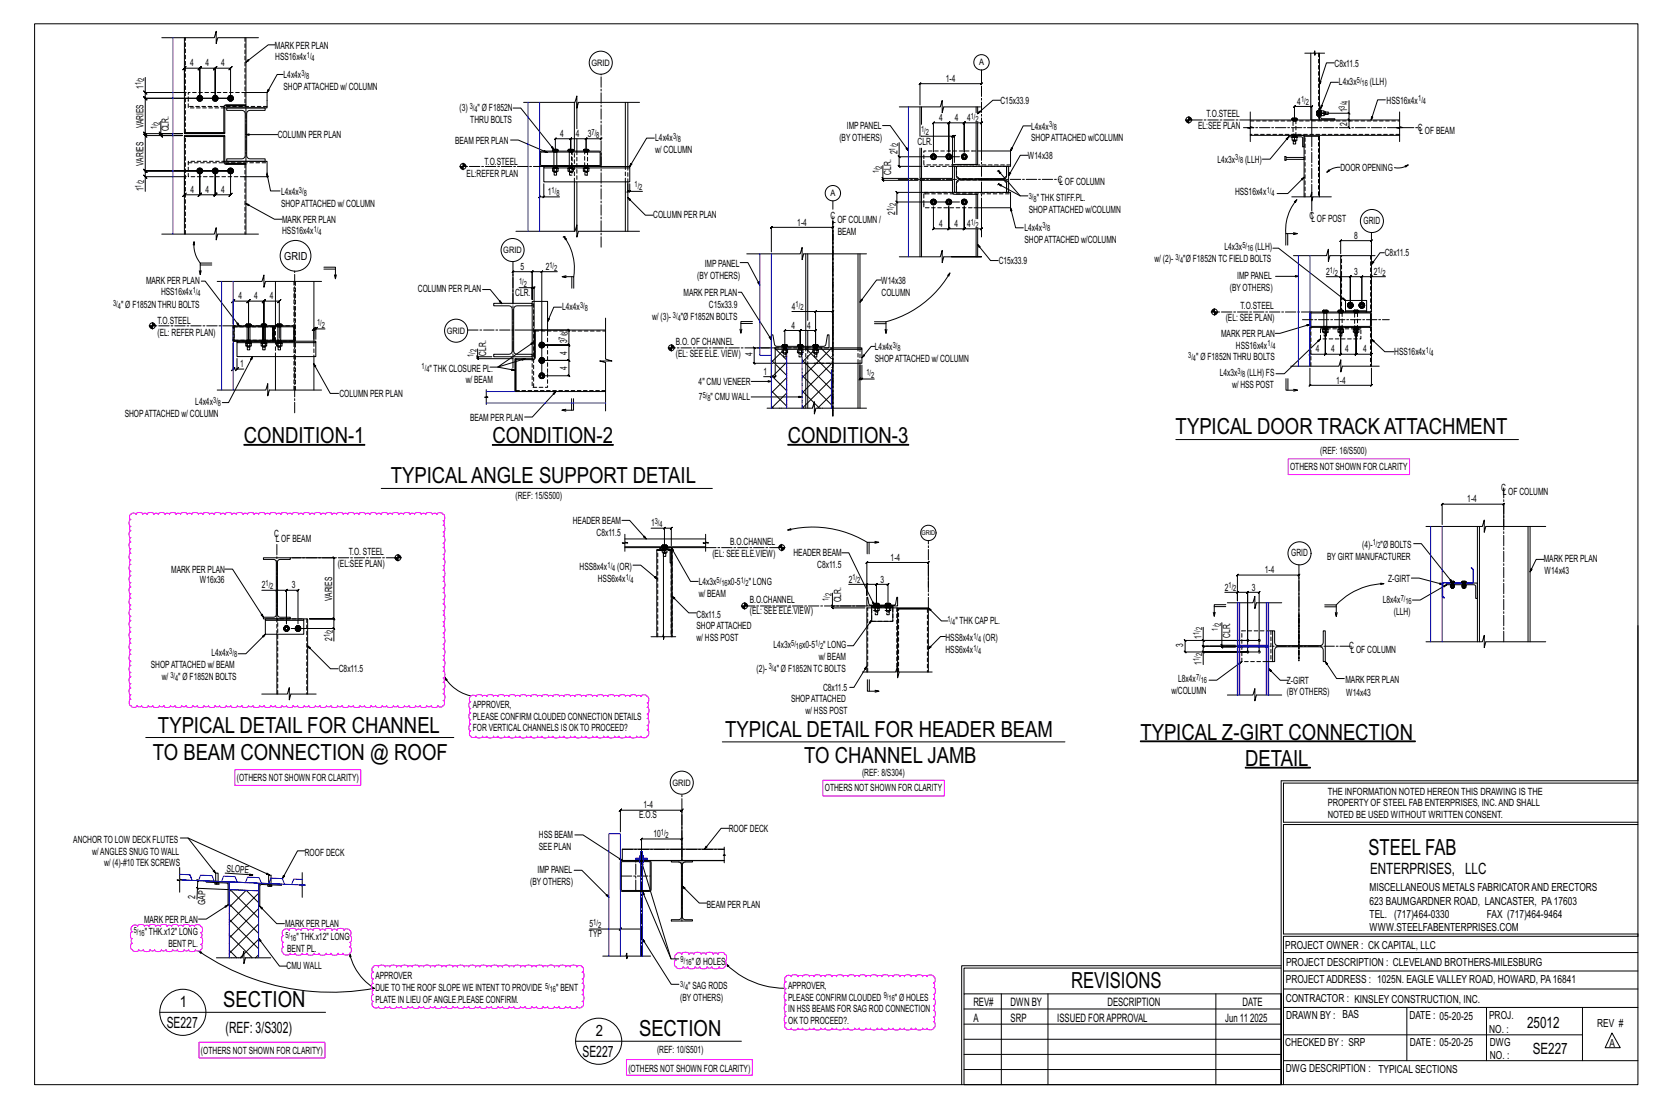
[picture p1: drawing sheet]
<svg xmlns="http://www.w3.org/2000/svg" width="914mm" height="610mm" viewBox="0 0 914 610" stroke-linecap="round" stroke-linejoin="round" font-family="sans-serif">
<defs><g id="words">
<g font-size="12.2">
<text x="647" y="239">TYPICAL DOOR TRACK ATTACHMENT</text>
<text x="134" y="244">CONDITION-1</text>
<text x="271" y="244">CONDITION-2</text>
<text x="434" y="244">CONDITION-3</text>
<text x="215" y="266">TYPICALANGLE SUPPORT DETAIL</text>
<text x="87" y="404">TYPICAL DETAIL FOR CHANNEL</text>
<text x="399" y="406">TYPICAL DETAIL FOR HEADER BEAM</text>
<text x="628" y="407">TYPICAL Z-GIRT CONNECTION</text>
<text x="84" y="418">TO BEAM CONNECTION @ ROOF</text>
<text x="443" y="420">TO CHANNEL JAMB</text>
<text x="686" y="422">DETAIL</text>
<text x="753" y="471">STEEL FAB</text>
<text x="590" y="544">REVISIONS</text>
<text x="123" y="555">SECTION</text>
<text x="352" y="570">SECTION</text>
</g>
<g font-size="8.6">
<text x="754" y="481">ENTERPRISES, LLC</text>
<text x="99" y="555">1</text>
<text x="92" y="566">SE227</text>
<text x="124" y="569">(REF: 3/S302)</text>
<text x="841" y="566">25012</text>
<text x="328" y="571">2</text>
<text x="321" y="582">SE227</text>
<text x="844" y="580">SE227</text>
</g>
<g font-size="6.4">
<text x="536" y="554">REV#</text>
<text x="556" y="554">DWN BY</text>
<text x="610" y="554">DESCRIPTION</text>
<text x="684" y="554">DATE</text>
<text x="536" y="563">A</text>
<text x="556" y="563">SRP</text>
<text x="582" y="563">ISSUED FORAPPROVAL</text>
<text x="674" y="563">Jun 11</text>
<text x="688" y="563">2025</text>
</g>
<g font-size="6.1">
<text x="156" y="143">GRID</text>
<text x="754" y="491">MISCELLANEOUS METALS FABRICATORAND ERECTORS</text>
<text x="754" y="498">623 BAUMGARDNER ROAD, LANCASTER, PA17603</text>
<text x="754" y="505">TEL. (717)464-0330</text>
<text x="819" y="505">FAX (717)464-9464</text>
<text x="754" y="513">WWW.STEELFABENTERPRISES.COM</text>
<text x="708" y="523">PROJECT OWNER : CK CAPITAL, LLC</text>
<text x="708" y="532">PROJECT DESCRIPTION : CLEVELAND BROTHERS-MILESBURG</text>
<text x="708" y="541">PROJECTADDRESS : 1025N. EAGLE VALLEY ROAD, HOWARD, PA16841</text>
<text x="708" y="552">CONTRACTOR : KINSLEY CONSTRUCTION, INC.</text>
<text x="708" y="561">DRAWN BY : BAS</text>
<text x="776" y="561">DATE : 05-20-25</text>
<text x="820" y="561">PROJ.</text>
<text x="820" y="569">NO. :</text>
<text x="879" y="566">REV #</text>
<text x="708" y="576">CHECKED BY : SRP</text>
<text x="776" y="576">DATE : 05-20-25</text>
<text x="820" y="576">DWG</text>
<text x="886" y="577">A</text>
<text x="820" y="583">NO. :</text>
<text x="708" y="590">DWG DESCRIPTION : TYPICAL SECTIONS</text>
</g>
<g font-size="5.5">
<text x="151" y="27">MARK PER PLAN</text>
<text x="152" y="33">HSS16x4x</text>
<text x="105" y="37">4</text>
<text x="113" y="37">4</text>
<text x="122" y="37">4</text>
<text x="735" y="37">C8x11.5</text>
<text x="156" y="43">L4x4x</text>
<text x="521" y="45">1-4</text>
<text x="737" y="47">L4x3x</text>
<text x="754" y="47">(LLH)</text>
<text x="79" y="49" transform="rotate(-90 79 49)">1</text>
<text x="156" y="50">SHOPATTACHED w/ COLUMN</text>
<text x="551" y="57">C15x33.9</text>
<text x="714" y="58">4</text>
<text x="763" y="57">HSS16x4x</text>
<text x="253" y="61">(3)</text>
<text x="263" y="61">&quot; Ø F1852N</text>
<text x="664" y="65">T.O.STEEL</text>
<text x="742" y="62" transform="rotate(-90 742 62)">1</text>
<text x="79" y="71" transform="rotate(-90 79 71)">VARIES</text>
<text x="259" y="68">THRU BOLTS</text>
<text x="466" y="71">IMPPANEL</text>
<text x="517" y="67">4</text>
<text x="526" y="67">4</text>
<text x="532" y="67">4</text>
<text x="568" y="71">L4x4x</text>
<text x="660" y="71">EL:SEE PLAN</text>
<text x="742" y="69" transform="rotate(-90 742 69)">2</text>
<text x="93" y="72" transform="rotate(-90 93 72)">CLR.</text>
<text x="153" y="76">COLUMN PER PLAN</text>
<text x="308" y="75">4</text>
<text x="317" y="75">4</text>
<text x="324" y="75">3</text>
<text x="361" y="78">L4x4x</text>
<text x="462" y="78">(BYOTHERS)</text>
<text x="568" y="78">SHOPATTACHED w/COLUMN</text>
<text x="781" y="72">C</text>
<text x="782" y="74">LOF BEAM</text>
<text x="251" y="79">BEAM PER PLAN</text>
<text x="505" y="80">CLR.</text>
<text x="361" y="84">w/ COLUMN</text>
<text x="494" y="85" transform="rotate(-90 494 85)">2</text>
<text x="566" y="87">W14x38</text>
<text x="670" y="90">L4x3x</text>
<text x="685" y="90">(LLH)</text>
<text x="79" y="91" transform="rotate(-90 79 91)">VARIES</text>
<text x="267" y="91">T.O.STEEL</text>
<text x="738" y="94">DOOR OPENING</text>
<text x="257" y="97">EL:REFER PLAN</text>
<text x="491" y="96" transform="rotate(-90 491 96)">CLR.</text>
<text x="582" y="101">CLOF COLUMN</text>
<text x="79" y="105" transform="rotate(-90 79 105)">1</text>
<text x="105" y="106">4</text>
<text x="113" y="106">4</text>
<text x="122" y="106">4</text>
<text x="155" y="107">L4x4x</text>
<text x="302" y="107">1</text>
<text x="680" y="107">HSS16x4x</text>
<text x="155" y="114">SHOPATTACHED w/ COLUMN</text>
<text x="571" y="111">&quot; THK STIFF.PL.</text>
<text x="360" y="120">COLUMN PER PLAN</text>
<text x="493" y="118" transform="rotate(-90 493 118)">2</text>
<text x="566" y="117">SHOPATTACHED w/COLUMN</text>
<text x="155" y="123">MARK PER PLAN</text>
<text x="439" y="124">1-4</text>
<text x="457" y="121">C</text>
<text x="458" y="123">L</text>
<text x="461" y="123">OF COLUMN /</text>
<text x="517" y="125">4</text>
<text x="526" y="125">4</text>
<text x="532" y="125">4</text>
<text x="721" y="121">C</text>
<text x="722" y="122">LOF POST</text>
<text x="751" y="123">GRID</text>
<text x="155" y="129">HSS16x4x</text>
<text x="461" y="129">BEAM</text>
<text x="564" y="127">L4x4x</text>
<text x="746" y="132">8</text>
<text x="564" y="134">SHOPATTACHED w/COLUMN</text>
<text x="674" y="138">L4x3x</text>
<text x="691" y="138">(LLH)</text>
<text x="762" y="141">C8x11.5</text>
<text x="287" y="149">5</text>
<text x="300" y="149">2</text>
<text x="388" y="147">IMPPANEL</text>
<text x="550" y="145">C15x33.9</text>
<text x="636" y="144">w/ (2)-</text>
<text x="651" y="144">&quot;Ø F1852N TC FIELD BOLTS</text>
<text x="384" y="153">(BYOTHERS)</text>
<text x="681" y="154">IMPPANEL</text>
<text x="730" y="151">2</text>
<text x="746" y="151">3</text>
<text x="756" y="151">2</text>
<text x="80" y="157">MARK PER PLAN</text>
<text x="230" y="161">COLUMN PER PLAN</text>
<text x="485" y="157">W14x38</text>
<text x="677" y="160">(BYOTHERS)</text>
<text x="89" y="163">HSS16x4x</text>
<text x="131" y="165">4</text>
<text x="140" y="165">4</text>
<text x="148" y="165">4</text>
<text x="284" y="163">CLR.</text>
<text x="376" y="163">MARK PER PLAN</text>
<text x="485" y="163">COLUMN</text>
<text x="67" y="170">&quot; Ø F1852N THRU BOLTS</text>
<text x="309" y="171">L4x4x</text>
<text x="390" y="170">C15x33.9</text>
<text x="436" y="171">4</text>
<text x="683" y="170">T.O.STEEL</text>
<text x="87" y="178">T.O.STEEL</text>
<text x="359" y="176">w/ (3)-</text>
<text x="375" y="176">&quot;Ø F1852N BOLTS</text>
<text x="675" y="177">(EL: SEE PLAN)</text>
<text x="87" y="185">(EL: REFER PLAN)</text>
<text x="436" y="181">4</text>
<text x="444" y="181">4</text>
<text x="672" y="185">MARK PER PLAN</text>
<text x="312" y="189" transform="rotate(-90 312 189)">3</text>
<text x="372" y="190">B.O. OF CHANNEL</text>
<text x="680" y="192">HSS16x4x</text>
<text x="268" y="196" transform="rotate(-90 268 196)">CLR.</text>
<text x="312" y="195" transform="rotate(-90 312 195)">4</text>
<text x="372" y="197">(EL: SEE ELE. VIEW)</text>
<text x="414" y="196" transform="rotate(-90 414 196)">4</text>
<text x="482" y="193">L4x4x</text>
<text x="724" y="194">4</text>
<text x="733" y="194">4</text>
<text x="740" y="194">4</text>
<text x="751" y="194">4</text>
<text x="768" y="196">HSS16x4x</text>
<text x="132" y="202">1</text>
<text x="312" y="204" transform="rotate(-90 312 204)">4</text>
<text x="482" y="199">SHOPATTACHED w/ COLUMN</text>
<text x="658" y="198">&quot; Ø F1852N THRU BOLTS</text>
<text x="236" y="205">&quot; THK CLOSURE PL.</text>
<text x="420" y="206">1</text>
<text x="671" y="207">L4x3x</text>
<text x="687" y="207">(LLH) FS</text>
<text x="256" y="211">w/ BEAM</text>
<text x="385" y="212">4&quot; CMU VENEER</text>
<text x="678" y="214">w/ HSS POST</text>
<text x="736" y="211">1-4</text>
<text x="187" y="219">COLUMN PER PLAN</text>
<text x="385" y="220">7</text>
<text x="391" y="220">&quot; CMU WALL</text>
<text x="108" y="223">L4x4x</text>
<text x="69" y="229">SHOPATTACHED w/ COLUMN</text>
<text x="259" y="232">BEAM PER PLAN</text>
<text x="727" y="250">(REF: 16/S500)</text>
<text x="710" y="259">OTHERS NOT SHOWN FOR CLARITY</text>
<text x="284" y="275">(REF: 15/S500)</text>
<text x="826" y="270">C</text>
<text x="827" y="272">L</text>
<text x="830" y="272">OF COLUMN</text>
<text x="808" y="277">1-4</text>
<text x="315" y="288">HEADER BEAM</text>
<text x="358" y="290">1</text>
<text x="151" y="296">C</text>
<text x="152" y="298">LOF BEAM</text>
<text x="328" y="295">C8x11.5</text>
<text x="402" y="300">B.O.CHANNEL</text>
<text x="192" y="306">T.O. STEEL</text>
<text x="750" y="302">(4)-</text>
<text x="760" y="302">&quot;Ø BOLTS</text>
<text x="392" y="306">(EL: SEE ELE.VIEW)</text>
<text x="437" y="306">HEADER BEAM</text>
<text x="490" y="309">1-4</text>
<text x="711" y="306">GRID</text>
<text x="731" y="308">BYGIRT MANUFACTURER</text>
<text x="850" y="310">MARK PER PLAN</text>
<text x="94" y="316">MARK PER PLAN</text>
<text x="186" y="312">(EL:SEE PLAN)</text>
<text x="319" y="314">HSS8x4x</text>
<text x="340" y="314">(OR)</text>
<text x="450" y="313">C8x11.5</text>
<text x="696" y="316">1-4</text>
<text x="850" y="316">W14x43</text>
<text x="110" y="321">W16x36</text>
<text x="329" y="320">HSS6x4x</text>
<text x="385" y="322">L4x3x</text>
<text x="401" y="322">x0-5</text>
<text x="412" y="322">&quot; LONG</text>
<text x="467" y="321">2</text>
<text x="485" y="321">3</text>
<text x="764" y="321">Z-GIRT</text>
<text x="144" y="324">2</text>
<text x="161" y="324">3</text>
<text x="385" y="329">w/ BEAM</text>
<text x="674" y="325">2</text>
<text x="689" y="325">3</text>
<text x="183" y="331" transform="rotate(-90 183 331)">VARIES</text>
<text x="413" y="332">B.O.CHANNEL</text>
<text x="463" y="332" transform="rotate(-90 463 332)">CLR.</text>
<text x="761" y="332">L8x4x</text>
<text x="383" y="340">C8x11.5</text>
<text x="413" y="338">(EL: SEE ELE.VIEW)</text>
<text x="767" y="339">(LLH)</text>
<text x="383" y="347">SHOPATTACHED</text>
<text x="526" y="344">&quot; THK CAPPL.</text>
<text x="183" y="353" transform="rotate(-90 183 353)">2</text>
<text x="383" y="353">w/ HSS POST</text>
<text x="521" y="353">HSS8x4x</text>
<text x="541" y="353">(OR)</text>
<text x="661" y="352" transform="rotate(-90 661 352)">1</text>
<text x="677" y="351" transform="rotate(-90 677 351)">CLR.</text>
<text x="426" y="357">L4x3x</text>
<text x="442" y="357">x0-5</text>
<text x="453" y="357">&quot; LONG</text>
<text x="521" y="360">HSS6x4x</text>
<text x="651" y="356" transform="rotate(-90 651 356)">3</text>
<text x="743" y="358">C</text>
<text x="744" y="359">LOF COLUMN</text>
<text x="116" y="361">L4x4x</text>
<text x="451" y="363">w/ BEAM</text>
<text x="661" y="366" transform="rotate(-90 661 366)">1</text>
<text x="83" y="368">SHOPATTACHED w/ BEAM</text>
<text x="187" y="370">C8x11.5</text>
<text x="416" y="370">(2)-</text>
<text x="428" y="370">&quot; Ø F1852N TC BOLTS</text>
<text x="89" y="374">w/</text>
<text x="98" y="374">&quot; Ø F1852N BOLTS</text>
<text x="649" y="376">L8x4x</text>
<text x="708" y="376">Z-GIRT</text>
<text x="741" y="376">MARK PER PLAN</text>
<text x="453" y="380">C8x11.5</text>
<text x="645" y="382">w/COLUMN</text>
<text x="708" y="383">(BYOTHERS)</text>
<text x="741" y="383">W14x43</text>
<text x="260" y="390">APPROVER,</text>
<text x="435" y="387">SHOPATTACHED</text>
<text x="443" y="393">w/ HSS POST</text>
<text x="260" y="396">PLEASE CONFIRM CLOUDED CONNECTION DETAILS</text>
<text x="260" y="403">FOR VERTICALCHANNELS IS OKTO PROCEED?</text>
<text x="130" y="430">(OTHERS NOT SHOWN FOR CLARITY)</text>
<text x="475" y="428">(REF: 8/S304)</text>
<text x="454" y="436">OTHERS NOT SHOWN FOR CLARITY</text>
<text x="731" y="438">THE INFORMATION NOTED HEREON THIS DRAWING IS THE</text>
<text x="354" y="445">1-4</text>
<text x="731" y="444">PROPERTY OF STEEL FAB ENTERPRISES, INC.AND SHALL</text>
<text x="352" y="451">E.O.S</text>
<text x="731" y="451">NOTED BE USED WITHOUT WRITTEN CONSENT.</text>
<text x="297" y="462">HSS BEAM</text>
<text x="360" y="461">10</text>
<text x="401" y="458">ROOF DECK</text>
<text x="40" y="464">ANCHOR TO LOW DECK FLUTES</text>
<text x="51" y="471">w/ANGLES SNUG TO WALL</text>
<text x="168" y="472">ROOF DECK</text>
<text x="297" y="468">SEE PLAN</text>
<text x="57" y="477">w/ (4)-#10 TEK SCREWS</text>
<text x="125" y="480" transform="rotate(4 125 480)">SLOPE</text>
<text x="296" y="481">IMPPANEL</text>
<text x="292" y="487">(BYOTHERS)</text>
<text x="107" y="495" transform="rotate(-88 107 495)">2</text>
<text x="113" y="498" transform="rotate(-88 113 498)">GAP</text>
<text x="389" y="500">BEAM PER PLAN</text>
<text x="79" y="508">MARK PER PLAN</text>
<text x="80" y="515">&quot; THK.x12&quot; LONG</text>
<text x="157" y="511">MARK PER PLAN</text>
<text x="325" y="511">5</text>
<text x="93" y="522">BENT PL.</text>
<text x="163" y="518">&quot; THK.x12&quot; LONG</text>
<text x="324" y="516">TYP</text>
<text x="158" y="524">BENT PL.</text>
<text x="158" y="534">CMU WALL</text>
<text x="381" y="531">&quot; Ø HOLES</text>
<text x="207" y="539">APPROVER</text>
<text x="207" y="546">DUETO THE ROOF SLOPE WE INTENTTO PROVIDE</text>
<text x="306" y="546">&quot; BENT</text>
<text x="379" y="545">&quot; SAG RODS</text>
<text x="434" y="544">APPROVER,</text>
<text x="375" y="551">(BYOTHERS)</text>
<text x="434" y="551">PLEASE CONFIRM CLOUDED</text>
<text x="493" y="551">&quot; Ø HOLES</text>
<text x="207" y="552">PLATE IN LIEU OFANGLE.PLEASE CONFIRM.</text>
<text x="434" y="558">IN HSS BEAMS FOR SAG ROD CONNECTION</text>
<text x="434" y="564">OKTO PROCEED?.</text>
<text x="111" y="581">(OTHERS NOT SHOWN FOR CLARITY)</text>
<text x="362" y="580">(REF: 10/S501)</text>
<text x="346" y="590">(OTHERS NOT SHOWN FOR CLARITY)</text>
</g>
<g font-size="4.9">
<text x="539" y="36">A</text>
<text x="326" y="36">GRID</text>
<text x="457" y="108">A</text>
<text x="277" y="139">GRID</text>
<text x="246" y="184">GRID</text>
<text x="370" y="433">GRID</text>
</g>
<g font-size="4.7">
<text x="169" y="32">1/</text>
<text x="172" y="33">4</text>
<text x="166" y="42">3/</text>
<text x="78" y="47" transform="rotate(-90 78 47)">1/</text>
<text x="79" y="44" transform="rotate(-90 79 44)">2</text>
<text x="169" y="44">8</text>
<text x="747" y="46">5/</text>
<text x="750" y="47">16</text>
<text x="716" y="56">1/</text>
<text x="719" y="58">2</text>
<text x="740" y="60" transform="rotate(-90 740 60)">3/</text>
<text x="742" y="57" transform="rotate(-90 742 57)">4</text>
<text x="781" y="56">1/</text>
<text x="783" y="57">4</text>
<text x="259" y="60">3/</text>
<text x="261" y="62">4</text>
<text x="534" y="65">1/</text>
<text x="86" y="71" transform="rotate(-90 86 71)">1/</text>
<text x="88" y="69" transform="rotate(-90 88 69)">2</text>
<text x="537" y="67">2</text>
<text x="578" y="70">3/</text>
<text x="580" y="72">8</text>
<text x="326" y="74">7/</text>
<text x="328" y="76">8</text>
<text x="371" y="77">3/</text>
<text x="507" y="73">1/</text>
<text x="510" y="74">2</text>
<text x="373" y="78">8</text>
<text x="493" y="83" transform="rotate(-90 493 83)">1/</text>
<text x="494" y="80" transform="rotate(-90 494 80)">2</text>
<text x="680" y="88">3/</text>
<text x="484" y="96" transform="rotate(-90 484 96)">1/</text>
<text x="485" y="93" transform="rotate(-90 485 93)">2</text>
<text x="683" y="90">8</text>
<text x="79" y="101" transform="rotate(-90 79 101)">2</text>
<text x="78" y="103" transform="rotate(-90 78 103)">1/</text>
<text x="165" y="106">3/</text>
<text x="167" y="108">8</text>
<text x="304" y="106">1/</text>
<text x="306" y="108">8</text>
<text x="349" y="103">1/</text>
<text x="352" y="105">2</text>
<text x="697" y="106">1/</text>
<text x="700" y="108">4</text>
<text x="493" y="114" transform="rotate(-90 493 114)">2</text>
<text x="566" y="109">3/</text>
<text x="569" y="111">8</text>
<text x="492" y="116" transform="rotate(-90 492 116)">1/</text>
<text x="534" y="124">1/</text>
<text x="537" y="125">2</text>
<text x="574" y="126">3/</text>
<text x="173" y="128">1/</text>
<text x="175" y="129">4</text>
<text x="576" y="127">8</text>
<text x="684" y="136">5/</text>
<text x="647" y="143">3/</text>
<text x="687" y="138">16</text>
<text x="302" y="147">1/</text>
<text x="305" y="149">2</text>
<text x="650" y="145">4</text>
<text x="732" y="150">1/</text>
<text x="735" y="152">2</text>
<text x="758" y="150">1/</text>
<text x="761" y="152">2</text>
<text x="106" y="161">1/</text>
<text x="286" y="156">1/</text>
<text x="288" y="158">2</text>
<text x="109" y="163">4</text>
<text x="62" y="168">3/</text>
<text x="65" y="170">4</text>
<text x="319" y="170">3/</text>
<text x="322" y="171">8</text>
<text x="438" y="169">1/</text>
<text x="441" y="171">2</text>
<text x="175" y="179">1/</text>
<text x="370" y="175">3/</text>
<text x="373" y="177">4</text>
<text x="177" y="181">2</text>
<text x="313" y="184" transform="rotate(-90 313 184)">8</text>
<text x="311" y="187" transform="rotate(-90 311 187)">7/</text>
<text x="491" y="192">3/</text>
<text x="698" y="191">1/</text>
<text x="261" y="197" transform="rotate(-90 261 197)">1/</text>
<text x="262" y="194" transform="rotate(-90 262 194)">2</text>
<text x="494" y="193">8</text>
<text x="654" y="197">3/</text>
<text x="700" y="192">4</text>
<text x="785" y="194">1/</text>
<text x="788" y="196">4</text>
<text x="232" y="203">1/</text>
<text x="657" y="199">4</text>
<text x="235" y="205">4</text>
<text x="477" y="206">1/</text>
<text x="480" y="208">2</text>
<text x="681" y="206">3/</text>
<text x="684" y="208">8</text>
<text x="117" y="222">3/</text>
<text x="387" y="219">5/</text>
<text x="389" y="221">8</text>
<text x="120" y="223">8</text>
<text x="360" y="289">3/</text>
<text x="363" y="290">4</text>
<text x="756" y="300">1/</text>
<text x="758" y="302">2</text>
<text x="334" y="313">1/</text>
<text x="337" y="314">4</text>
<text x="146" y="323">1/</text>
<text x="344" y="319">1/</text>
<text x="347" y="321">4</text>
<text x="395" y="321">5/</text>
<text x="397" y="323">16</text>
<text x="408" y="321">1/</text>
<text x="410" y="323">2</text>
<text x="469" y="320">1/</text>
<text x="472" y="321">2</text>
<text x="676" y="324">1/</text>
<text x="149" y="324">2</text>
<text x="458" y="328" transform="rotate(-90 458 328)">2</text>
<text x="679" y="326">2</text>
<text x="456" y="331" transform="rotate(-90 456 331)">1/</text>
<text x="771" y="331">7/</text>
<text x="774" y="332">16</text>
<text x="522" y="343">1/</text>
<text x="524" y="344">4</text>
<text x="662" y="347" transform="rotate(-90 662 347)">2</text>
<text x="670" y="347" transform="rotate(-90 670 347)">1/</text>
<text x="672" y="345" transform="rotate(-90 672 345)">2</text>
<text x="182" y="351" transform="rotate(-90 182 351)">1/</text>
<text x="183" y="348" transform="rotate(-90 183 348)">2</text>
<text x="536" y="352">1/</text>
<text x="538" y="353">4</text>
<text x="660" y="350" transform="rotate(-90 660 350)">1/</text>
<text x="436" y="356">5/</text>
<text x="438" y="357">16</text>
<text x="449" y="356">1/</text>
<text x="451" y="357">2</text>
<text x="536" y="358">1/</text>
<text x="538" y="360">4</text>
<text x="126" y="360">3/</text>
<text x="129" y="362">8</text>
<text x="660" y="364" transform="rotate(-90 660 364)">1/</text>
<text x="662" y="361" transform="rotate(-90 662 361)">2</text>
<text x="423" y="369">3/</text>
<text x="426" y="370">4</text>
<text x="94" y="373">3/</text>
<text x="96" y="375">4</text>
<text x="658" y="374">7/</text>
<text x="661" y="376">16</text>
<text x="364" y="460">1/</text>
<text x="366" y="461">2</text>
<text x="327" y="509">1/</text>
<text x="74" y="514">5/</text>
<text x="76" y="516">16</text>
<text x="329" y="511">2</text>
<text x="157" y="516">5/</text>
<text x="160" y="518">16</text>
<text x="375" y="530">9/</text>
<text x="377" y="532">16</text>
<text x="300" y="544">5/</text>
<text x="375" y="543">3/</text>
<text x="377" y="545">4</text>
<text x="303" y="546">16</text>
<text x="487" y="550">9/</text>
<text x="489" y="551">16</text>
</g>
<text font-size="3.7" x="507" y="295">GRID</text>
</g></defs>
<g fill="none" stroke="#000" stroke-width=".55">
<path d="M19 13h883v584h-883zM89 21h29l1-4v7l1-3h22M102 21v52h21v-15h1h11v-37M151 25h-3l-13 9M540 39v7h1l-1 1v-1h-34h1l-1 1v-1v12M718 29h5l1-1v2v-1h5M722 29v37h4v-37M734 35h-4l-4 12M79 50l2 2zM80 43v8h23M80 51v3l-1-1 2 2-1-1h47M102 51v-13h-1l1-1v1h8h-1l2-1-1 1v16v-16h-1l2-1-1 1h8l1-1-1 1v16v-16l1-1-1 1h9h-1l2-1-1 1v16"/>
<path d="M108 54h1M109 54h.1M109 55v1M109 54v1M109 54v-1l-1 1 1 1M109 55l1 1M109 53h.1M110 55l1 1M110 53h-1M110 53h1M110 53l2 1-1 1M111 53h-1"/>
<path d="M111 55v1l-1-1M111 55h.1M111 54l-1 1M111 53v1M111 54h1M117 54h.1M117 55l1 1M117 54v1M118 54l-1-1v1v1h1M118 55v1M118 53h-1M118 55l1 1"/>
<path d="M118 53h.1M118 53h1h1h-1M119 53l1 1v1M119 53h-1M119 55h1l-1 1-1-1M119 55h1M119 54v1M120 53v1h-1M120 54h.1M123 59h1v14h-1M124 58h11h-11zM125 59h21v2h-8h-2v2v23l2 1h8v2h-21v-2h8h1l1-1v-24l-2-1h-8z"/>
<path d="M125 54h1M126 54h.1M126 55v1M126 54v1M126 54v-1l-1 1 1 1M126 55l1 1M126 53h.1M127 55l1 1M127 53h-1M127 53h1M127 54h-47l-1-1 2 2-1-1v20l-1-1 2 2-1-1h20h-11v-7M127 53l1 1v1"/>
<path d="M128 53h-1M128 55v1l-1-1M128 55h.1M128 54l-1 1M128 53v1M128 54h.1M135 51h12v8h-23M156 41h-3l-6 10M282 60h5l18 22M288 56h29l1-3v7v-4h34M316 56v27M318 56v15"/>
<path d="M344 56v36M346 56v36M495 59h23l1-4v7l1-3h20M506 59v16M507 59v9M537 59v3M538 59v3M551 55h-4l-9 8M726 60h1v5h8v1h-9zM737 45h-4l-6 15M743 55v7h-16M763 55h-5l-3 11"/>
<path d="M88 73l1 2zM89 74v1l-1-1 1 2v-1h11h-20l-1-1 2 2-1-1v19l-1-1 2 2-1-1h47h-47l-1-1 2 2-1-1v3M102 75h22h-22zM102 73h22v1h-22zM123 75h1v14h-1M135 74h18M281 77h4l16 7M318 76v7M331 76l-1 1 1-1h-8l-1 1 1-1v7M360 76h-4l-9 16M486 69h4l10 14M495 79v7h33"/>
<path d="M507 75h17v16M507 75h.1M524 75v1l1-1zM524 75h1v1l1-1h-1v14M537 68v23h-12l-1 1v6h-17M538 68v23h-1M568 69h-5l-7 14M653 66h3M653 66l1 2M653 66l1 1M654 66v1M654 66h.1"/>
<path d="M654 65l2 1M654 65l1 1M654 66h1M654 64v4M655 64l1 2M688 62v8h2h-3l1 1v7M688 66h82M688 75h82M709 75h9v6h-1v-5l-8-1zM709 75l-10 13h-4M711 66h.1M711 76v1h2"/>
<path d="M712 65l-1 1h1M712 65l-1 1M712 65v1h1v-7h-1l1-1v1h9l1-1-1 1v15M712 75h1zM712 66h1zM712 77v1h1v-1M712 65l1 1M712 78v1h1v-1M712 65l2 1-1-1M713 76l1-1h-3l2 1v1h1v-1M713 65l1 1v-1M713 65l1 1"/>
<path d="M714 66h.1M727 61v3zM727 62v1M727 62h2v2h-2M727 61h2v1M729 62h1v1h-1M730 62h1v1h-1M742 70l1 1zM742 62l1 1zM742 66l1 1zM743 62v4h-1l1 1v-1v4M770 62v8h2h-3l1 1v7"/>
<path d="M79 96l2 2zM103 97h-23v8M108 94h1M109 94h.1M109 95v1M109 94v1M109 94v-1l-1 1 1 1M109 95l1 1M109 93h.1M110 95l1 1M110 93h-1M110 93h1"/>
<path d="M110 93l2 1-1 1M111 93h-1M111 95v1l-1-1M111 95h.1M111 94l-1 1M111 93v1M111 94h1M117 94h.1M117 95l1 1M117 94v1M118 94l-1-1v1v1h1M118 95v1"/>
<path d="M118 93h-1M118 95l1 1M118 93h.1M118 93h1h1h-1M119 93l1 1v1M119 93h-1M119 95h1l-1 1-1-1M119 95h1M119 94v1M120 93v1h-1M120 94h.1M124 89h23v8h-12"/>
<path d="M124 90h11h-11zM125 94h1M126 94h.1M126 95v1M126 94v1M126 94v-1l-1 1 1 1M126 95l1 1M126 93h.1M127 95l1 1M127 93h-1M127 93h1M127 94v13l1-1-2 2 1-1h-9l1-1-1 2v-1v-13v13l1-1-1 2v-1h-8l1-1-2 2 1-1v-13v13l1-1-2 2 1-1h-8v-1l-1 2 1-1v-10"/>
<path d="M127 93l1 1v1M128 93h-1M128 95v1l-1-1M128 95h.1M128 94l-1 1M128 93v1M128 94h.1M147 96l2 9h5M253 92h4M253 92l2 1M254 92l1 1M254 92h1"/>
<path d="M255 92h.1M255 91l1 1M255 90l1 2M255 91v1M255 90v4M255 90l1 1M297 92v16v1l1-1h-1h2M297 84l33-1 1 1v7l-1 1h-32l-1-1zM298 84h32v7h-32zM299 92h48h-48zM299 92v8h48v-8M304 92l3 1z"/>
<path d="M304 83h.1M304 93v1h1v-1M304 83h1M305 82l-1 1h1M305 82l-1 1M305 82v1h1v-7l-1 1 1-1h8v1l1-1h-1v7v-7v1l1-1h-1h9l-1 1 1-1v8M305 84v7M305 82l1 1M305 95v1h1v-1M305 82l2 1-1-1M306 82l1 1v-1M306 82l1 1"/>
<path d="M306 93v1h-1v1h2v-1M307 84v7M307 93v1h-1M307 83h.1M313 83h.1M313 93v1v-1M313 82v1h1M313 82v1M313 84v7M313 82l1 1M314 95v1M314 82h.1"/>
<path d="M314 92h-1l1 1M314 94h-1l1 1M486 98l1 1zM486 91v7h19M486 98v1l1 1-1-1h19M494 86l2 1zM495 86v6l-1-1 2 1h-1h13M506 82v16h1v-16M507 99v42M512 86h1M513 87v1M513 86l-1 1"/>
<path d="M513 86v-1l-1 1 1 1M513 87l1 1M513 85h.1M514 85l-1 1M514 85h1v1M514 85l1 1v1M514 85h-1M515 87l-1 1v-1M515 87h.1M515 86l-1 1M515 85v1M515 86h.1"/>
<path d="M521 86h.1M521 87l1 1M521 86v1M521 86v-1v1v1M522 87v1M522 85h-1M522 87l1 1M522 85v1M522 85h1v1M523 85l1 1v1M523 85h-1M523 87v1l-1-1"/>
<path d="M523 87h1h-1M523 86v1M523 85l1 1h-1M524 86h.1M525 92h1l1 5 1 1h25l1-1v-5h1v14h-1v-6l-1-1h-26l-1 2v5h-1zM529 86h1M530 87v1M530 86l-1 1M530 86v-1l-1 1 1 1M530 87l1 1M530 85h.1M531 85l-1 1"/>
<path d="M531 85h1v1M531 85l1 1v1M531 85h-1M532 87l-1 1v-1M532 87h.1M532 86l-1 1M532 85v1M532 86h.1M538 83h18v9h-32M539 99h14l1 2v5M540 83v-15l1-1-1 1h-9v-1l-1 1h1v16v-16v-1l-1 1h1h-9l1-1-1 1v16v-16l1-1-1 1h-8v-1l-1 1h1v16M550 94l12 14h4"/>
<path d="M550 94h-1M550 94h.1M554 92v5l-1 1h-14M566 86h-4l-7 11M707 86h1v2h-1zM708 87h10v1h-10M718 98l-9 9h-6M732 93v1l-2 1zM738 92l-4 1-4 2M774 91h1l-1 1zM775 91l-4 1h-3M135 112l16 9h4"/>
<path d="M299 109l1-1zM299 101v7h9M316 100v27M318 100v27M344 100v27M346 101v4l-1 1 1-1h1M346 109l9 10h5M346 100v27M347 105l-1 1zM347 101v4h7M493 111l1 1zM512 111h1"/>
<path d="M513 112v1M513 111l-1 1M513 111v-1l-1 1 1 1M513 112l1 1M513 110h.1M514 110l-1 1M514 110h1v1M514 114v12l-1 1 1-2v1h8v1l1-2-1 1v-12v12v1l1-2-1 1h9l-1 1 1-2v1v-12v12l-1 1 1-2v1h9v1l1-2-1 1v-12M514 110l1 1v1M514 110h-1M515 112l-1 1v-1M515 112h.1"/>
<path d="M515 111l-1 1M515 110v1M515 111h.1M521 111h.1M521 112l1 1M521 111v1M521 111v-1v1v1M522 112v1M522 110h-1M522 112l1 1M522 110v1M522 110h1v1"/>
<path d="M523 110l1 1v1M523 110h-1M523 112v1l-1-1M523 112h1h-1M523 106h-29l-1-1 1 2v-1v5M523 111v1M523 110l1 1h-1M524 111h.1M524 106h32v8h-18M528 111h-34v7M529 111h1M530 112v1"/>
<path d="M530 111l-1 1M530 111v-1l-1 1 1 1M530 112l1 1M530 110h.1M531 110l-1 1M531 110h1v1M531 110l1 1v1M531 110h-1M532 112l-1 1v-1M532 112h.1M532 111l-1 1M532 110v1"/>
<path d="M532 111h.1M537 107h-12l-1-1v-7h-18v42M550 101l12 7M550 101l-1 1M550 101h.1M556 114l3 11h4M711 108h10l1-2v5l1-3h10M713 111l1-1-1 2zM714 110a26 26 0 0 0-6 19M718 108v-33h8v33M89 129h29l1-4v7l1-3h22M102 129v-54h21v15h1h11v39"/>
<path d="M107 133v2h-1zM107 133a16 16 0 0 0 3 12M284 127h33l1-3v7v-4h34M311 130l1 2h-1zM311 130a30 30 0 0 1 5 22M311 130l-1 1M311 130h.1M411 140h30l1-4v7v-3h35M425 139v-14l-1 1 1-1h34l-1 1 1-1v15M444 140v51M445 140v36M472 140v52"/>
<path d="M473 140v52M537 120v-13h1v13M537 126v15M538 135l7 8h5M538 126v15M701 137h3l37 28M709 129v6M712 129h2h-6v6M712 128l2 1M738 140v-7l1-1-1 1h17h-1l1-1v1v7M762 139h-2l-5 7M110 149v2"/>
<path d="M110 146h7M111 155h2l19 24M117 145h-7v6l1-2M120 155h24l1-4v7l1-3h31M152 155v24M173 155v33M178 147h7v6l-1-2M178 148h7M185 151v2M266 159h4l6 8M293 158h1v1l1-1h-1v23M293 158l-1 1z"/>
<path d="M298 150l1-1-1 1zM298 150h-5v-1l-1 1h1v15v-7h-7M307 150h-9v57h15h1l-1-1v1v-9l1 1-1-1h-15h15l1 1-1-1v-8l1 1-1-1h-15h15l1 1-1-1v-8h1l-1-1v1h-30M312 153l-3-1h7v7M312 152h-3M315 152v7M407 145h5l6 12M485 154h-2l-10 12M495 141h23l1-3v7l1-4h20h-16M523 150l-1 2zM523 150a58 58 0 0 1-35 27M702 152h13"/>
<path d="M712 141h18l1-4v7l1-3h25M730 152h8v19M738 152h5v1l1-1h-1v16v-16v1l1-1h-1h7l-1 1 1-1v16v-16l-1 1 1-1h5M738 141v31M739 152l-1 1zM755 141v31h-3M755 152l-1 1zM763 152h-8v19M82 179h4M82 180l2 1M82 179l2 2M83 179l1 2"/>
<path d="M83 179l1 1M84 179v1M84 178l1 1M84 179h1M84 179h.1M84 178v3M128 178v-12l-1 1 2-2-1 1h9l-1 1 2-2-1 1v20M129 180h33v7l-1 1h-32l-1-1zM129 179h-1v1M135 179h.1M135 179h1M136 178l-1 1h1"/>
<path d="M136 178l-1 1M136 178v1h1M136 180v7M136 178l1 1M136 178l2 1v-1M137 178l1 1v-1M137 178l1 1M138 180v7M138 179h.1M144 179h.1M144 179v-1v1h1M144 178v1h1"/>
<path d="M144 180v7M145 178l1 1M145 178l1 1v-1M146 178l1 1M146 180v7M147 179h-1M147 179h.1M150 180v7M151 180v7M152 179h.1M152 179h1M153 178l-1 1h1"/>
<path d="M153 178l-1 1M153 178v1h1M153 180v7M153 178l1 1M153 178l2 1-1-1M154 178l1 1v-1M154 178l1 1M155 180v7M155 179h.1M161 179h1v1M272 167h21v1h-8l-2 1v1v24l2 1h8v1h-21v-1h8h1l1-2v-23l-2-2h-8zM293 165v-15v-1l-1 1h1h-11l1-1-1 1v17"/>
<path d="M309 169h-4l-4 8M333 175v23l4 1h-7l3 1v26M406 161h2l17 26M408 178h6M414 177h-6v6M436 172h13v20v-10v-1l-1 1h1h-8v-1l-1 1h1v10v-10v-1l-1 1h1h-9l1-1-1 1v10M449 172h10h-1l1-1v1v19M449 171l-1 1zM481 177h7v7l-1-3M481 178h7M667 172h3M668 170l-1 1"/>
<path d="M669 171l-2 1M669 171l-1 1M669 170l-2 2M669 170v4M669 172h.1M669 172v1M670 172l-1 1M721 179l-16 5h-3M721 172h33l1 1v7h-1h-32l-1-1zM722 172h32v7l-32 1zM728 171v1zM728 172h1"/>
<path d="M729 171h-1l1 1M729 171h-1M729 171l1 1M729 172v8M729 171h2h-1M730 171l1 1v-1M730 171h1M730 172v8M731 171v1M737 171v1zM737 171v1M737 172h.1"/>
<path d="M737 171l1 1M737 172v8M738 171h.1M741 171h11v1h-11zM741 171v-6h11v6M128 189v14l-1 1 2-2-1 1h2M128 187v1h1M129 180h32l1 7h-33zM130 188h44v1h-44zM130 197v6h4M130 189v7h44v-7M135 189h3z"/>
<path d="M135 189v2h1v-2M136 191v2h1v-2M138 189v2h-2h2v-2M139 196l-13 26h-4M144 189v2h1v-2M145 191v2h1v-2M145 189h-1h3M145 189h2M146 189v2h-1M147 189v2h-1h-2M152 196v19M152 189h3z"/>
<path d="M152 189v2h1v-2M153 191v2h1v-2M154 186v-20l1-1-2 2 1-1h-9l1-1-2 2 1-1v23v-23l1-1-2 2 1-1h-8l1-1-2 2 1-1v23M155 189v2h-2h2v-2M162 187v1h-1M173 196v19M173 182l2-2zM174 181h-1l1-1-2 2 1-1v6M179 181h-5v6M262 196l1 1zM263 192v4h8M263 196v2l-1-1 1 1h19"/>
<path d="M283 198h1v18h-1zM284 198h9M294 188l-20 14 15-4M294 182h1v15h-1zM297 198h.1M297 190h.1M297 189v1M297 200h1M297 191h1M297 198v1M297 190v1M297 198v-1v1v2v-1"/>
<path d="M297 190v-1v1v1v-1M298 199v1M298 191v1M298 197h-1M298 189h-1M298 199l1 1M298 191h1M298 197v1M298 197h1v1M298 188v1M298 189h1M299 198h1v1"/>
<path d="M299 189l1 1v1M299 197l-1 1M299 189h-1M299 199v1l-1-1M299 191h-1M299 199h1l-1 1M299 190l1 1h-1M299 198v1M299 190v1M299 197l1 1h-1M299 189h1l-1 1M300 198h.1"/>
<path d="M300 189v1M301 182v-16h-8v32M333 182h-38l-1 16h-1h-9v18h49M368 192h3M368 192l1 1M368 192l2 1M369 192h1M370 190l1 2M370 191v1M370 190v3M370 190l1 1M407 181l1 2v-2"/>
<path d="M424 192h-9v-1l1 1h-1v8l1 1-1-1h11M425 184l1 6 2 1h26l1-1 1-6v8h-31zM425 197v10h-5M425 198l8 9M426 192l7 6M427 192v8h47v-8M427 192h31M431 190v1zM431 190v1M431 191h.1M431 190l1 1M431 191h2"/>
<path d="M431 190l2 1M432 190h1M432 190l1 1v-1M432 190h2M433 192l-8 7M433 199l-8 9M434 190l-1 1M439 190v1zM439 190h1h-1l1 1M439 191h.1M440 190h-1l2 1M440 190l1 1h-1"/>
<path d="M440 190h2h-1M441 190l1 1M441 190h.1M442 198l16 16M443 192l15 14M445 182v9M448 191h2M449 192l-7 7M452 192l6 6M457 192h1M458 192l-16 16M459 192h15h-15"/>
<path d="M482 191h-2l-5 6M488 181v3M721 181v14v1l1-1h-1h9l-1 1 1-1v-15v15l-1 1 1-1h8v1l1-1h-1v-14v14v1l1-1h-1h9l-1 1 1-1v-14v14l-1 1 1-1h8l-1 1 1-1v-14M722 180h-1v22M727 187l-20 19h-5M754 180h1v22M755 187l7 7h5M120 215h26l1-4v7l1-3h29M131 202l-1 2zM173 200l9 17h4M268 215v3l1 1h-2h1v4M270 202h4l9 2"/>
<path d="M297 207h.1M297 206v1M297 208h1M297 207v1M297 207v-1v1v1v-1M298 208h.1M298 206h-1M298 208h1M298 205v1M298 206h1M299 206l1 1v1M299 206h-1"/>
<path d="M299 208h-1M299 207l1 1h-1M299 207v1M299 206h1l-1 1M300 206v1M306 216l-13 14h-4M315 220v6M316 220v6h-7l3-1M414 210h11M414 219h28M425 207l-1 1 1-1zM425 207l8 8"/>
<path d="M425 215l8 9M427 201v6l-1 1 1-1h-2M433 216l-8 9M433 208l-8 8M442 207l16 16M442 215l6 7M444 200v25M445 200v25M458 217l-8 8M458 209l-16 16M458 200l-16 16M472 200v25"/>
<path d="M473 201v8l1-1-1 1h1M473 200v25M474 209l1-1-1 1zM474 201v8h7M708 209v6h6l-2-1M709 209v6M711 202h26l1-4v7l1-3h20M714 215h-2M721 203v9v1l1-1h-1h34l-1 1 1-1v-9M309 226h3M422 225h25l1-4v7l1-3h28M425 224l1 1"/>
<path d="M442 224l1 1M448 222l3 3M449 226l-1 1M647 242h189M210 269h182M342 287h5l9 10M344 294v5h2h-3h1v5M344 297h44M358 291h8v11M366 291h-1l1-1zM366 291h4h-1l1-1v1v10M388 294v5h2h-3h1v5"/>
<path d="M430 300l-1 1M430 300v3M434 292l1-1v1zM434 292a58 58 0 0 1 43 7M478 299v6M482 299h2h-7v6M482 298l2 1M778 299h4l18 22-2-1 1-1 1 2-1-1 1 1M785 290h31l1-4v7l1-3h33M794 289v-11h-1l1-1v1h34h-1l1-1v1v12M813 290v63M814 290v63"/>
<path d="M841 290v63M842 290v63M124 313h4l17 27M145 307h15v1h-6l-1 2v29l1 1h6v1h-15v-1h6l1-2v-29l-1-1h-6zM161 307h23h-1l1 1v-1v34l-1-1 1 1h-14h14l-1-1 1 1v5M217 307h4M218 307l1 2M218 307l1 1M219 307v1M219 306l1 1M219 306l2 1M219 307h.1"/>
<path d="M219 305v4M344 301h44M344 302h44M348 311h5l9 8M363 302h7v8h-1v-8h-6zM364 301h.1M364 301l1-1-1 1h1M365 300v1h1M365 304v1h2M365 302l2 1M365 300l1 1M365 305v1h2v-1"/>
<path d="M365 306v45M365 302l-1 1h2v1h1v-1M365 300l2 1v-1M366 304h-1v-1h-3h3h-3v48M366 300l1 1v-1M366 303h3M366 300l1 1M367 304v1M367 301h.1M370 302l10 18h4M428 302h4M430 301v1"/>
<path d="M430 300l-1 2M431 302h-1M431 302l-1 1M432 302l-2 1M432 302l-1 1M463 304h4l14 29-1-1h1v1M777 318h4l13 4M850 308h-4l-4 7M144 325h8M152 326l1-1zM152 325h6l-1 1 1-1v19v-19l-1 1 1-1h6v1l1-1h-1v19M370 328l9 9h4"/>
<path d="M408 334h4M408 334l2 1M409 334l1 1M409 334h1M410 334h.1M410 333l1 1M410 332l1 2M410 333v1M410 332v4M410 332l1 1M458 333l1 1zM458 327v7h18"/>
<path d="M458 334v1v-1l1 1h-1h18M467 322h10v6v-18l1-1-1 1h34l1-1-1 1v13M477 329h1v4h1h13l2-4v5h-17zM477 322h6h-1l1-1v1v12v-12h-1l1-1v1h6h-1l1-1v1v12M478 321l-1 1zM480 334h12h-12zM480 334v8h12v-8M480 335v-1h12v1M481 333h.1M481 333l1-1-1 1h1M482 332l-1 1h2M482 332l1 1"/>
<path d="M482 332l2 1-1-1M483 332l1 1-1-1M483 332l1 1M484 333h.1M487 333h.1M487 333l1-1-1 1h1M487 333h1M488 332v1h1M488 332l1 1M488 332l2 1v-1M489 332l1 1v-1M489 332l1 1"/>
<path d="M490 333h.1M494 335h17h-17zM495 335h16v35M511 335l7 7h4M668 337v2M668 334h7M674 326h7v5v-14l1-1-1 1h34l1-1-1 1v39M675 333h-7v6l1-2M676 332h14l1-4v7l1-3h14M681 327l1-1zM681 326h6l-1 1 1-1v27h-35v-1l1 1h-1v6l1 1-1-1h35v-33l-1 1 1-1h6v1l1-1h-1v33h-31v7M729 333h7v6l-1-2"/>
<path d="M729 334h7M736 337v2M760 321h2l-2 1zM762 321a37 37 0 0 0-26 12M796 321h17v9h-1v-7v-1h-16zM796 322l-14 8h-4M799 321h.1M798 322l1 2h1v-2M798 320h1v1M799 322h2zM799 322v1h2v-1M799 320h1"/>
<path d="M800 320v1v-1M800 320h1M801 320l-1 1M801 320v1M805 321h.1M805 322v2h1v-2M805 320l1 1M805 320h.1M805 322v1h2v-1M806 320h1h-1M806 320l1 1v-1M806 320h1"/>
<path d="M806 322h-1h2M806 322h1M807 320v1M146 341h21v1h-21zM146 349l-11 11h-4M146 342v7h21v-7M152 349v33M156 346h1M157 347v1M157 346l-1 1M157 346v-1l-1 1 1 1v-1M157 347l1 1"/>
<path d="M157 345h.1M158 345h-1M158 345h1h-1M158 345l1 1v1M158 347h1l-1 1v-1M159 346v1M159 346l-1 1M159 345v1M159 346h.1M160 346h24v7M163 346h.1M163 347v1"/>
<path d="M163 346v1M163 346v-1v1v1v-1M163 347l1 1M163 345h.1M164 347l1 1M164 345h-1M164 345h1M164 345l2 1-1 1M165 345h-1M165 347v1l-1-1M165 346v1M165 346l-1 1"/>
<path d="M165 345v1M165 346h1M167 341h2v41M169 356l13 12h4M183 346l1 1zM358 351h7v-2v3l1-1h6M370 351v-48v48M480 341l-10 15h-3M520 351h-2l-7 6M662 359l1 1zM662 352l1 1zM662 353v3v-1l1 1h-1h34h-34v-1l1 1h-1v3"/>
<path d="M662 345v8h31M672 355l1 1zM673 343v12h7M673 355v1h-1l1 1v-1h7M698 347h3v17h-3M701 347h1v7l1 2 24-1 1-1v-7h2v17M785 353h31l1-3v7l1-4h33M902 345v85h-197M245 373l1 1v1zM245 373a23 23 0 0 0 14 10M475 370h18l1-3v6l1-3h18M477 367l-7 12h-2"/>
<path d="M477 370v-35h17v35M477 374v7h7l-2-1M479 374v7M684 364l-14 11h-4M698 368l7 7h4M701 364h1v-7l1-1h24l1 2v6h2M730 364l6 10h4M144 382h14l1-3v6l1-3h14M484 381h-2M676 383h14l1-4v7l1-3h14M80 406h170M398 409h188"/>
<path d="M705 430v167v-50M902 431h-195v22h195M316 460h5l22 14-2-1 2 1h56M342 458v-12l-1 1 1-1h33v1l1-1h-1v28v-12h1l-1 1v-1h-22h1l-1 1v-1v8M401 456h-4l-9 12M902 454h-195v60h195v2h-195v81M99 478v6l2 1h-4h2v6M99 461h4l45 21M103 461l16 20M168 469h-4l-9 15M316 479h4l15 15M342 474h16v17h-16z"/>
<path d="M342 475h16v15h-16zM353 474l16 54M370 474h11v1h-4l-1 1v29l1 1h4v1h-11v-1h4l1-1v-29l-1-1h-4zM399 468h-56v6h56M399 466v5h-1h1v4M104 485h.1M108 489l1 1zM114 485l11 1h1v1v11l-1-11-11-1zM118 486h1v1h-1zM119 481h1v5M119 481v5M119 486h2v1h-2"/>
<path d="M124 481l15 1M126 498l-12 8h-5M126 498l16 16M127 490l15 16M127 490l-1 1M135 490l-26-1-1 6M135 486l-26-1-1-1 1 1v4M135 490l-9 10M136 490l6 7M142 492l-16 16M143 487l1-1 11 1v1l-12-1v12h-1v-11zM143 499l9 10h5"/>
<path d="M148 487v-5h1v5M149 487h1v1h-1zM149 487h-2v1h2M166 481v6h2h-3l1 1v6M354 491l15 37h5M376 488l9 9h4M126 506l16 16M126 515l13 12M142 517l12 15h4M142 517l-10 10M142 509l-16 16M142 500l-16 16"/>
<path d="M342 512v-1l-1 1zM342 511l-17 1M353 511h1l-1 1h-11M354 517l16 25h4M109 524h2v1zM109 524a129 129 0 0 0 97 20 31 31 0 0 1-14-19M119 527h14l1-3v7l1-4h14M126 523l4 4M142 526l-1 1M192 525l1 2zM332 527h13v-2v3v-1h13M400 531l1 1z"/>
<path d="M400 531a46 46 0 0 0 32 13M705 533h-174v14M705 532h-176v65M707 535h195M707 525h195M88 557h91M531 547h174v50h-174zM531 556h174M551 547v50M577 547v50M669 547v50M707 555h195"/>
<path d="M707 545h195M774 555v29M818 555v29M871 555v29M317 573h91M531 572h174M531 564h174M707 570h164M887 569l5 8h-8zM531 589h174M531 581h174M707 584h195"/>
<circle cx="331" cy="35" r="6"/>
<circle cx="540" cy="34" r="4"/>
<circle cx="654" cy="66" r="1.6"/>
<circle cx="255" cy="92" r="1.6"/>
<circle cx="459" cy="106" r="4"/>
<circle cx="282" cy="138" r="6"/>
<circle cx="755" cy="122" r="6"/>
<circle cx="163" cy="141" r="8"/>
<circle cx="84" cy="179" r="1.6"/>
<circle cx="669" cy="172" r="1.6"/>
<circle cx="251" cy="182" r="6"/>
<circle cx="370" cy="192" r="1.6"/>
<circle cx="511" cy="293" r="4"/>
<circle cx="219" cy="307" r="1.6"/>
<circle cx="430" cy="302" r="1.6"/>
<circle cx="715" cy="305" r="6"/>
<circle cx="410" cy="334" r="1.6"/>
<circle cx="375" cy="431" r="6"/>
<circle cx="101" cy="557" r="13"/>
<circle cx="330" cy="573" r="13"/>
</g>
<path d="M709 253h67v8h-67zM72 284a2 2 0 0 1 3-1 2.1 2.1 0 0 1 4 0 1.4 1.4 0 0 1 2 0 2.1 2.1 0 0 1 4 0 1.4 1.4 0 0 1 2 0 2.1 2.1 0 0 1 4 0 1.4 1.4 0 0 1 2 0 2.1 2.1 0 0 1 4 0 1.4 1.4 0 0 1 2 0 2.1 2.1 0 0 1 4 0 1.5 1.5 0 0 1 3 0 2.1 2.1 0 0 1 3 0 1.5 1.5 0 0 1 3 0 2.1 2.1 0 0 1 3 0 1.5 1.5 0 0 1 3 0 2.1 2.1 0 0 1 4 0 1.4 1.4 0 0 1 2 0 2.1 2.1 0 0 1 4 0 1.4 1.4 0 0 1 2 0 2.1 2.1 0 0 1 4 0 1.4 1.4 0 0 1 2 0 2.1 2.1 0 0 1 4 0 1.4 1.4 0 0 1 2 0 2.1 2.1 0 0 1 4 0 1.4 1.4 0 0 1 2 0 2.1 2.1 0 0 1 4 0 1.5 1.5 0 0 1 3 0 2.1 2.1 0 0 1 3 0 1.5 1.5 0 0 1 3 0 2.1 2.1 0 0 1 3 0 1.5 1.5 0 0 1 3 0 2.1 2.1 0 0 1 4 0 1.4 1.4 0 0 1 2 0 2.1 2.1 0 0 1 4 0 1.4 1.4 0 0 1 2 0 2.1 2.1 0 0 1 4 0 1.4 1.4 0 0 1 2 0 2.1 2.1 0 0 1 4 0 1.4 1.4 0 0 1 2 0 2.1 2.1 0 0 1 4 0 1.5 1.5 0 0 1 3 0 2.1 2.1 0 0 1 3 0 1.5 1.5 0 0 1 3 0 2.1 2.1 0 0 1 3 0 1.5 1.5 0 0 1 3 0 2.1 2.1 0 0 1 3 0 1.5 1.5 0 0 1 3 0 2.1 2.1 0 0 1 4 0 1.4 1.4 0 0 1 2 0 2.1 2.1 0 0 1 4 0 1.4 1.4 0 0 1 2 0 2.1 2.1 0 0 1 4 0 1.4 1.4 0 0 1 2 0 2.1 2.1 0 0 1 4 0 1.4 1.4 0 0 1 2 0 2.2 2.2 0 0 1 4 0l1 2v2h-1l1 1-1 1h1v2v2h-1l1 1-1 1 1 1v1v2h-1l1 1-1 2h1v1v2h-1l1 2-1 1h1v2v1h-1l1 2-1 1h1v2v1l-1 1 1 1-1 1h1v2v2h-1l1 1-1 1 1 1v1v2h-1l1 1-1 2h1v1v2h-1l1 1-1 2h1v2v1h-1l1 2-1 1h1v2v1l-1 1 1 1-1 1h1v2v2h-1l1 1-1 1h1v2v2h-1l1 1-1 1 1 1v1v2h-1l1 1-1 2h1v1v2h-1l1 2-1 1h1v2v1l-1 1 1 1-1 1h1v2l-1 2a2.1 2.1 0 0 1 0 2 2.1 2.1 0 0 1-3 1 2.1 2.1 0 0 1-4 0 1.4 1.4 0 0 1-2 0 2.1 2.1 0 0 1-4 0 1.4 1.4 0 0 1-2 0 2.1 2.1 0 0 1-4 0 1.4 1.4 0 0 1-2 0 2.1 2.1 0 0 1-4 0 1.4 1.4 0 0 1-2 0 2.1 2.1 0 0 1-4 0 1.5 1.5 0 0 1-3 0 2.1 2.1 0 0 1-3 0 1.5 1.5 0 0 1-3 0 2.1 2.1 0 0 1-3 0 1.5 1.5 0 0 1-3 0 2.1 2.1 0 0 1-4 0 1.4 1.4 0 0 1-2 0 2.1 2.1 0 0 1-4 0 1.4 1.4 0 0 1-2 0 2.1 2.1 0 0 1-4 0 1.4 1.4 0 0 1-2 0 2.1 2.1 0 0 1-4 0 1.4 1.4 0 0 1-2 0 2.1 2.1 0 0 1-4 0 1.4 1.4 0 0 1-2 0 2.1 2.1 0 0 1-4 0 1.5 1.5 0 0 1-3 0 2.1 2.1 0 0 1-3 0 1.5 1.5 0 0 1-3 0 2.1 2.1 0 0 1-3 0 1.5 1.5 0 0 1-3 0 2.1 2.1 0 0 1-4 0 1.4 1.4 0 0 1-2 0 2.1 2.1 0 0 1-4 0 1.4 1.4 0 0 1-2 0 2.1 2.1 0 0 1-4 0 1.4 1.4 0 0 1-2 0 2.1 2.1 0 0 1-4 0 1.4 1.4 0 0 1-2 0 2.1 2.1 0 0 1-4 0 1.5 1.5 0 0 1-3 0 2.1 2.1 0 0 1-3 0 1.5 1.5 0 0 1-3 0 2.1 2.1 0 0 1-3 0 1.5 1.5 0 0 1-3 0 2.1 2.1 0 0 1-4 0 1.4 1.4 0 0 1-2 0 2.1 2.1 0 0 1-4 0 1.4 1.4 0 0 1-2 0 2.1 2.1 0 0 1-4 0 1.4 1.4 0 0 1-2 0 2.1 2.1 0 0 1-4 0 1.4 1.4 0 0 1-2 0 2.1 2.1 0 0 1-4 0 1.4 1.4 0 0 1-2 0 2.2 2.2 0 0 1-4 0l-1-2v-2h1l-1-1 1-1-1-1v-1v-2h1l-1-1 1-2h-1v-1v-2h1l-1-2 1-1h-1v-2v-1h1l-1-2 1-1h-1v-2v-1l1-1-1-1 1-1h-1v-2v-2h1l-1-1 1-1-1-1v-1v-2h1l-1-1 1-1-1-1v-1v-2h1l-1-1 1-2h-1v-2v-1h1l-1-2 1-1h-1v-2v-1l1-1-1-1 1-1h-1v-2v-2h1l-1-1 1-1h-1v-2v-2h1l-1-1 1-1-1-1v-1v-2h1l-1-1 1-2h-1v-1v-2h1l-1-2 1-1h-1v-2v-1l1-1-1-1 1-1h-1v-2v-1l1-1-1-1 1-1h-1v-2v-2h1l-1-1zM259 384a2 2 0 0 1 3 0 2 2 0 0 1 4 0 1.4 1.4 0 0 1 2 0 2 2 0 0 1 4 0 1.4 1.4 0 0 1 2 0 2 2 0 0 1 4 0 1.4 1.4 0 0 1 2 0 2 2 0 0 1 4 0 1.4 1.4 0 0 1 2 0 2 2 0 0 1 4 0 1.4 1.4 0 0 1 2 0 2 2 0 0 1 4 0 1.4 1.4 0 0 1 2 0 2 2 0 0 1 4 0 1.4 1.4 0 0 1 2 0 2 2 0 0 1 4 0 1.4 1.4 0 0 1 2 0 2 2 0 0 1 4 0 1.4 1.4 0 0 1 2 0 2 2 0 0 1 4 0 1.5 1.5 0 0 1 3 0 2 2 0 0 1 3 0 1.5 1.5 0 0 1 3 0 2 2 0 0 1 3 0 1.5 1.5 0 0 1 3 0 2 2 0 0 1 3 0 1.5 1.5 0 0 1 3 0 2 2 0 0 1 3 0 1.5 1.5 0 0 1 3 0 2 2 0 0 1 3 0 1.5 1.5 0 0 1 3 0 2.2 2.2 0 0 1 4 0v1v2h-1l1 1-1 2h1v1v2h-1l1 1-1 2h1v2v1h-1l1 1v2a2.7 2.7 0 0 1-1 4h-2l-1-1a1.5 1.5 0 0 1-3 0 2 2 0 0 1-3 0 1.5 1.5 0 0 1-3 0 2 2 0 0 1-3 0 1.5 1.5 0 0 1-3 0 2 2 0 0 1-3 0 1.5 1.5 0 0 1-3 0 2 2 0 0 1-3 0 1.5 1.5 0 0 1-3 0 2 2 0 0 1-3 0 1.5 1.5 0 0 1-3 0 2 2 0 0 1-4 0 1.4 1.4 0 0 1-2 0 2 2 0 0 1-4 0 1.4 1.4 0 0 1-2 0 2 2 0 0 1-4 0 1.4 1.4 0 0 1-2 0 2 2 0 0 1-4 0 1.4 1.4 0 0 1-2 0 2 2 0 0 1-4 0 1.4 1.4 0 0 1-2 0 2 2 0 0 1-4 0 1.4 1.4 0 0 1-2 0 2 2 0 0 1-4 0 1.4 1.4 0 0 1-2 0 2 2 0 0 1-4 0 1.4 1.4 0 0 1-2 0 2 2 0 0 1-4 0 1.4 1.4 0 0 1-2 0 2 2 0 0 1-4 0 1.9 1.9 0 0 1-3 0 1.9 1.9 0 0 1 0-2 2.1 2.1 0 0 1 0-4 1.5 1.5 0 0 1 0-3 2.1 2.1 0 0 1 0-3 1.5 1.5 0 0 1 0-3 2.1 2.1 0 0 1 0-4h-1zM129 424h70v8h-70zM453 430h67v8h-67zM72 510a2 2 0 0 1 4 0 2.1 2.1 0 0 1 4 0 1.4 1.4 0 0 1 2 0 2.1 2.1 0 0 1 4 0 1.4 1.4 0 0 1 2 0 2.1 2.1 0 0 1 4 0 1.5 1.5 0 0 1 3 0 2.1 2.1 0 0 1 3 0 1.5 1.5 0 0 1 3 0 2.1 2.1 0 0 1 3 0 1.5 1.5 0 0 1 3 0 2.2 2.2 0 0 1 4 0v2v2h-1a1.4 1.4 0 0 1 0 2 2.1 2.1 0 0 1 0 4 2 2 0 0 1 0 3 2 2 0 0 1-2 0 2.1 2.1 0 0 1-4 0 1.5 1.5 0 0 1-3 0 2.1 2.1 0 0 1-3 0 1.5 1.5 0 0 1-3 0 2.1 2.1 0 0 1-4 0 1.4 1.4 0 0 1-2 0 2.1 2.1 0 0 1-4 0 1.4 1.4 0 0 1-2 0 2.1 2.1 0 0 1-4 0 1.5 1.5 0 0 1-3 0 2.2 2.2 0 0 1-3 0l-1-2v-1l1-1a1.4 1.4 0 0 1 0-2 2.1 2.1 0 0 1 0-4l-1-1zM156 512h2h1a2.2 2.2 0 0 1 4 0 1.5 1.5 0 0 1 3 0 2.2 2.2 0 0 1 4 0 1.5 1.5 0 0 1 2 0 2.2 2.2 0 0 1 4 0 1.5 1.5 0 0 1 3 0 2.2 2.2 0 0 1 4 0 1.5 1.5 0 0 1 2 0 2.2 2.2 0 0 1 4 0 2 2 0 0 1 3 0 2 2 0 0 1 0 3 2.1 2.1 0 0 1 0 4 1.4 1.4 0 0 1 0 2 2.3 2.3 0 0 1 0 4l-1 1h-2v-1a1.5 1.5 0 0 1-3 0 2.2 2.2 0 0 1-4 0 1.5 1.5 0 0 1-2 0 2.2 2.2 0 0 1-4 0 1.5 1.5 0 0 1-3 0 2.2 2.2 0 0 1-4 0 1.5 1.5 0 0 1-3 0 2.2 2.2 0 0 1-4 0 1.5 1.5 0 0 1-2 0 2.3 2.3 0 0 1-4 0l-1-2v-1l1-1a1.4 1.4 0 0 1 0-2 2.1 2.1 0 0 1 0-4 2 2 0 0 1 0-3zM206 532h2v1a2.1 2.1 0 0 1 4 0 1.5 1.5 0 0 1 3 0 2.1 2.1 0 0 1 3 0 1.5 1.5 0 0 1 3 0 2.1 2.1 0 0 1 4 0 1.4 1.4 0 0 1 2 0 2.1 2.1 0 0 1 4 0 1.4 1.4 0 0 1 2 0 2.1 2.1 0 0 1 4 0 1.4 1.4 0 0 1 2 0 2.1 2.1 0 0 1 4 0 1.5 1.5 0 0 1 3 0 2.1 2.1 0 0 1 3 0 1.5 1.5 0 0 1 3 0 2.1 2.1 0 0 1 4 0 1.4 1.4 0 0 1 2 0 2.1 2.1 0 0 1 4 0 1.4 1.4 0 0 1 2 0 2.1 2.1 0 0 1 4 0 1.4 1.4 0 0 1 2 0 2.1 2.1 0 0 1 4 0 1.5 1.5 0 0 1 3 0 2.1 2.1 0 0 1 3 0 1.5 1.5 0 0 1 3 0 2.1 2.1 0 0 1 4 0 1.4 1.4 0 0 1 2 0 2.1 2.1 0 0 1 4 0 1.4 1.4 0 0 1 2 0 2.1 2.1 0 0 1 4 0 1.4 1.4 0 0 1 2 0 2.1 2.1 0 0 1 4 0 1.5 1.5 0 0 1 3 0 2.1 2.1 0 0 1 3 0 1.5 1.5 0 0 1 3 0 2.1 2.1 0 0 1 4 0 2 2 0 0 1 2 0 2 2 0 0 1 0 2 2.1 2.1 0 0 1 0 4 1.5 1.5 0 0 1 0 3 2.1 2.1 0 0 1 0 3 1.5 1.5 0 0 1 0 3 2.1 2.1 0 0 1 0 3 2 2 0 0 1 0 3 2 2 0 0 1-2 0 2.1 2.1 0 0 1-4 0 1.5 1.5 0 0 1-3 0 2.1 2.1 0 0 1-3 0 1.5 1.5 0 0 1-3 0 2.1 2.1 0 0 1-4 0 1.4 1.4 0 0 1-2 0 2.1 2.1 0 0 1-4 0 1.4 1.4 0 0 1-2 0 2.1 2.1 0 0 1-4 0 1.4 1.4 0 0 1-2 0 2.1 2.1 0 0 1-4 0 1.5 1.5 0 0 1-3 0 2.1 2.1 0 0 1-3 0 1.5 1.5 0 0 1-3 0 2.1 2.1 0 0 1-4 0 1.4 1.4 0 0 1-2 0 2.1 2.1 0 0 1-4 0 1.4 1.4 0 0 1-2 0 2.1 2.1 0 0 1-4 0 1.4 1.4 0 0 1-2 0 2.1 2.1 0 0 1-4 0 1.5 1.5 0 0 1-3 0 2.1 2.1 0 0 1-3 0 1.5 1.5 0 0 1-3 0 2.1 2.1 0 0 1-4 0 1.4 1.4 0 0 1-2 0 2.1 2.1 0 0 1-4 0 1.4 1.4 0 0 1-2 0 2.1 2.1 0 0 1-4 0 1.4 1.4 0 0 1-2 0 2.1 2.1 0 0 1-4 0 1.5 1.5 0 0 1-3 0 2.1 2.1 0 0 1-3 0 1.5 1.5 0 0 1-3 0 2.1 2.1 0 0 1-4 0 2 2 0 0 1-2 0 2 2 0 0 1 0-3 2.1 2.1 0 0 1 0-3 1.5 1.5 0 0 1 0-3 2.1 2.1 0 0 1 0-3 1.5 1.5 0 0 1 0-3 2.1 2.1 0 0 1 0-4 2 2 0 0 1 0-3zM372 526a2.2 2.2 0 0 1 3 0 2.2 2.2 0 0 1 4 0 1.5 1.5 0 0 1 3 0 2.2 2.2 0 0 1 4 0 1.5 1.5 0 0 1 3 0 2.2 2.2 0 0 1 4 0 1.5 1.5 0 0 1 2 0 2.4 2.4 0 0 1 4 0l1 1v2h-1a2.1 2.1 0 0 1 0 3 2.1 2.1 0 0 1-3 0 2.2 2.2 0 0 1-4 0 1.5 1.5 0 0 1-3 0 2.2 2.2 0 0 1-4 0 1.5 1.5 0 0 1-2 0 2.2 2.2 0 0 1-4 0 1.5 1.5 0 0 1-3 0 2.4 2.4 0 0 1-4 0l-1-2 1-1v-1zM432 538a2 2 0 0 1 4 0 2.1 2.1 0 0 1 3 0 1.5 1.5 0 0 1 3 0 2.1 2.1 0 0 1 4 0 1.4 1.4 0 0 1 2 0 2.1 2.1 0 0 1 4 0 1.4 1.4 0 0 1 2 0 2.1 2.1 0 0 1 4 0 1.5 1.5 0 0 1 3 0 2.1 2.1 0 0 1 3 0 1.5 1.5 0 0 1 3 0 2.1 2.1 0 0 1 4 0 1.4 1.4 0 0 1 2 0 2.1 2.1 0 0 1 4 0 1.4 1.4 0 0 1 2 0 2.1 2.1 0 0 1 4 0 1.4 1.4 0 0 1 2 0 2.1 2.1 0 0 1 4 0 1.5 1.5 0 0 1 3 0 2.1 2.1 0 0 1 3 0 1.5 1.5 0 0 1 3 0 2.1 2.1 0 0 1 4 0 1.4 1.4 0 0 1 2 0 2.1 2.1 0 0 1 4 0 1.4 1.4 0 0 1 2 0 2.2 2.2 0 0 1 4 0l1 2-1 1 1 2-1 1h1v2v1l-1 1 1 1-1 1h1v2v2h-1l1 1-1 1 1 1v1v2h-1v1v2a2.5 2.5 0 0 1 0 3l-2 1h-1l-1-1-1 1-1-1v1h-2h-2v-1l-1 1-1-1-1 1h-1h-2v-1l-1 1-2-1v1h-1h-2v-1l-2 1-1-1v1h-2h-1l-1-1-1 1-1-1v1h-2h-2v-1l-1 1-1-1v1h-2h-2v-1l-1 1-1-1-1 1h-1h-2v-1l-1 1-2-1v1h-2h-1v-1l-2 1-1-1v1h-2h-1l-1-1-1 1-1-1v1h-2h-2v-1l-1 1-1-1-1 1h-1h-2v-1l-1 1-2-1v1h-2l-1-1a2.1 2.1 0 0 1-3 0 2.1 2.1 0 0 1 0-3 2.1 2.1 0 0 1 0-3 1.5 1.5 0 0 1 0-3 2.1 2.1 0 0 1 0-4 1.4 1.4 0 0 1 0-2 2.1 2.1 0 0 1 0-4 1.5 1.5 0 0 1 0-3 2.1 2.1 0 0 1 0-3l-1-1zM110 574h69v9h-69zM345 583h69v9h-69z" fill="none" stroke="#f0f" stroke-width=".55"/>
<path d="M134 245h67h-67zM271 245h67h-67zM434 245h66h-66zM628 408h151h-151zM686 423h35h-35z" fill="#000" stroke="#000" stroke-width=".55"/>
<g fill="none" stroke="#00f" stroke-width=".55">
<path d="M95 21v108M291 56v71M297 56v71M500 59v82M418 140v56h7M425 140v85M122 155v60M128 155v60M715 141v61M721 141v61M433 192v33M442 192v33"/>
<path d="M268 216h15M458 204v21M268 222h65M788 290v63M794 290v63M681 332v24h16v-24M681 332v51M682 332v51M698 332v51M698 332v24h-1h1v27M794 321h17v-7l-1-1 1 1v7h-17v7l1 1-1-1zM795 329h.1"/>
<path d="M681 356h17M681 355h17M681 383v-27h16v27M350 473h6h-6zM352 474l1 1v15M352 473h-2M352 474h.1M352 472h.1M353 471h1v1h-1zM353 471h-1v1h1M353 474v1h1v-1M353 474h-1h2"/>
<path d="M353 471h.1M353 469v2M353 473v1M353 474h.1M353 471h-1M353 469h1M353 472h1M353 472h.1M354 469v2M354 469h-1M354 474h.1M354 474h-1"/>
<path d="M354 471h-1M354 473v1M354 471h.1M354 471v1M354 472l-2 1M354 472h.1M354 473h2M354 474v1v15M99 481l6 1 1 3M104 485h-3h5M104 482h1l1 3M106 485l62 2"/>
<path d="M109 485l1-3h7l1 3M122 485l1-3 6 1 2 3M126 490l16 1M135 486l1-3h7l1 3M148 487l1-3h6l2 3M166 484h-4l-1 3M353 491v36M354 491v36M126 527v-41h16v41M335 527v-68h7v68"/>
</g>
<g fill="none" stroke="#000" stroke-width=".55" stroke-dasharray="2 1.4">
<path d="M135 21v37M726 29v37M104 55v-4h30M108 54h1M109 55v-1M109 54h.1M109 55h.1M109 53v1M109 55v1M109 53h.1M109 56l-1-2 1-1M109 56h2"/>
<path d="M109 53h2M109 53l-1 1 1 1M109 55h2M110 55v1M110 53h.1M110 53l-1 1 1 1M110 55l1 1M110 55h1M110 53l1 1M110 53h1M110 54a.7 .7 0 0 0-1 0 .7 .7 0 0 0 1 1M110 55l1-1"/>
<path d="M110 54h1M110 53l2 1M111 55l1-1M111 53l1 1M111 56l1-2M111 55v-1M111 55h.1M111 53h.1M111 54h.1M117 54h.1M117 55v-1M117 55h1"/>
<path d="M117 53l1 1M118 55v1M118 53h.1M118 56l-1-2 1-1M118 56h1M118 53h1M118 53l-1 1 1 1M118 55h1M118 53v1v1M118 55l1 1M118 53l1 1M119 54a.7 .7 0 0 0-1 0 .7 .7 0 0 0 1 1"/>
<path d="M119 55v-1M119 54h.1M119 53l1 1M119 55l1-1M119 56l1-2M119 55h1M119 53h1M119 54h1M124 59h-20v-4M125 54h1M126 55v-1M126 54h.1"/>
<path d="M126 55h.1M126 53v1M126 55v1M126 53h.1M126 56l-1-2 1-1M126 56h2M126 53h2M126 53l-1 1 1 1M126 55h1M126 53h1M127 55v1M127 53h.1"/>
<path d="M127 53l-1 1 1 1M127 55l1 1M127 55h1M127 53l1 1M127 53h1M127 54a.7 .7 0 0 0-1 0 .7 .7 0 0 0 1 1M127 55l1-1M127 54h1M128 56l1-2M128 53l1 1M128 55v-1M128 55h.1"/>
<path d="M128 53h.1M128 54h.1M134 51h1M135 51h.1M147 59h-43M102 73v-52M688 67h82M711 66h.1M711 76h2M712 65v1M712 75h.1M712 75v-1"/>
<path d="M712 67v-1M712 74h.1M712 77h1v-1h1M712 78h1M712 66v-1M712 74l1 1zM712 66l1 1zM712 67h.1M712 75h1M713 74v1M713 66h.1M713 75h.1"/>
<path d="M713 77h.1M713 66v1M713 74h.1M713 65v1v-1M713 66h1l-1-1M713 75h-1M713 66v9h-1v-9h1M713 66h-1v-1M714 65v1M714 66h.1M725 63v1zM725 63h.1"/>
<path d="M725 62h.1M725 62v-1zM725 61h.1M725 64h.1M725 64h1zM725 63h1zM725 62v1zM725 62h1zM725 61v1zM725 61h1zM725 61h1M726 75v33"/>
<path d="M726 62h.1M726 62v1zM726 64l-1-1v-2M726 64v-3M726 62h1v1h-1zM726 62h1zM726 62h1M726 63h.1M727 62h.1M727 63h-1M727 62v1M727 63l-1-1"/>
<path d="M727 64v-3M727 62h2M729 63v-1M730 63v-1M770 74h-82M104 90h43M108 94h1M109 95v-1M109 94h.1M109 95h.1M109 93v1M109 95v1"/>
<path d="M109 93h.1M109 93a1.6 1.6 0 0 0-1 1 1.6 1.6 0 0 0 1 2M109 96h2M109 93h2M109 93l-1 1 1 1M109 95h2M110 95v1M110 93h.1M110 93l-1 1 1 1M110 95l1 1M110 95h1M110 93l1 1"/>
<path d="M110 93h1M110 94a.7 .7 0 0 0-1 0 .7 .7 0 0 0 1 1M110 95l1-1M110 94h1M110 93l2 1M111 95l1-1M111 93l1 1M111 96l1-2M111 95v-1M111 95h.1M111 93h.1M111 94h.1"/>
<path d="M117 94h.1M117 95v-1M117 95h1M117 93l1 1M118 95v1M118 93h.1M118 93a1.6 1.6 0 0 0-1 1 1.6 1.6 0 0 0 1 2M118 96h1M118 93h1M118 93l-1 1 1 1M118 95h1M118 93v1v1"/>
<path d="M118 95l1 1M118 93l1 1M119 94a.7 .7 0 0 0-1 0 .7 .7 0 0 0 1 1M119 95v-1M119 94h.1M119 93l1 1M119 95l1-1M119 96l1-2M119 95h1M119 93h1M119 94h1M123 89h1"/>
<path d="M125 94h1M126 95v-1M126 94h.1M126 95h.1M126 93v1M126 95v1M126 93h.1M126 93a1.6 1.6 0 0 0-1 1 1.6 1.6 0 0 0 1 2M126 96h2M126 93h2M126 93l-1 1 1 1M126 95h1"/>
<path d="M126 93h1M127 95v1M127 93h.1M127 93l-1 1 1 1M127 95l1 1M127 95h1M127 93l1 1M127 93h1M127 94a.7 .7 0 0 0-1 0 .7 .7 0 0 0 1 1M127 95l1-1M127 94h1M128 96v-2"/>
<path d="M128 93v1M128 95v-1M128 95h.1M128 93h.1M128 94h.1M134 97h-30v-8h19M135 97h-1M135 90v39M135 97h.1M304 93h1v1M304 83h.1M305 82v1"/>
<path d="M305 83h.1M305 92v-1M305 84v-1M305 92h.1M305 94h2M305 84v-1h1M305 93h1v1M305 95h1M305 83v-1M305 83l1 1zM306 92v-1M306 83v1"/>
<path d="M306 92h.1M306 91l1 1M306 92v-1v1M306 92h1M306 82v1v-1M306 83h1l-1-1M306 91v1M306 83h.1M306 93h1M307 91v1h-2v-1M307 84v-1h-2v-1M307 92h-1"/>
<path d="M307 91v1M307 83v1M307 92h.1M307 82v1M307 83h.1M313 93v1M313 83h.1M313 82v1M313 92v-1M313 83h1M313 84v-1M313 92h1"/>
<path d="M313 92h.1M313 94h1M313 84l1-1M313 93h2M314 95h.1M314 92v-1M314 83h.1M314 84v-1M314 92h-1M314 92h.1M314 83h-1v-1M314 84l-1-1"/>
<path d="M314 83v1v-1M314 92h-1v-1M314 83v-1M314 96h1M314 94h1M314 93h1M314 82v1v-1l1 1v-1M314 91h1v1M314 83v1M314 83h1zM315 91v1M315 83v1"/>
<path d="M315 92h.1M315 92h-1h1M315 84v-1M315 92v-8M315 83h.1M315 93h.1M315 82v1zM315 93v1zM315 94h1M315 93h1v1M315 95h-1h1v1M315 95v-1"/>
<path d="M315 83v9M315 92h-1v-1M315 82l1 1M315 83h-1h1M315 83h1M315 93h1M315 92l1 1M318 83v17M321 93h1v1h-1zM321 83h.1M322 83h.1M322 82l-1 1z"/>
<path d="M322 92v-1M322 84v-1M322 92h.1M322 82v1zM322 93h-1l1-1M322 93h1M322 83h-1l1-1M322 83h1zM322 83v9M322 82l1 1v-1v1v-1M322 83l1 1-1-1M323 91h1v1"/>
<path d="M323 92v-1M323 83v1M323 92h.1M323 95h-1v-1h1M323 95h.1M323 94h.1M323 83h.1M323 91v1M323 92h1M323 96h-1v-1h1M323 96h.1M323 95v1"/>
<path d="M323 83h1zM323 93h1M323 82l1 1M323 94h-1v-1h1M323 93v1zM323 94h1M323 93h1v1M323 95v-1M323 83v9M324 92h-1v-1M324 92h-1M324 82v1z"/>
<path d="M324 83h-1M324 83h.1M324 93h.1M324 92v1M346 92v8M509 87v-4h26M512 86h1M512 87l1-1M513 87h.1M513 85v1M513 87v1M513 86v-1"/>
<path d="M513 85a1.6 1.6 0 0 0-1 1 1.6 1.6 0 0 0 1 2M513 88h1M513 85h1M513 85l-1 1 1 2M513 87l1 1M514 86h-1l1 1M514 87v1M514 87h1M514 86h1M514 85h.1M514 86a.7 .7 0 0 0-1 0 .7 .7 0 0 0 1 1M514 87l1-1"/>
<path d="M514 85l1 1M514 88l1-2M515 87v-1M515 87h.1M515 86v-1M515 86h.1M521 86h.1M521 87v-1M521 87h.1M521 85v1M522 87v1M522 86v-1"/>
<path d="M522 85a1.6 1.6 0 0 0-1 1 1.6 1.6 0 0 0 1 2M522 88h1M522 85h1M522 85l-1 1 1 2M522 85h.1M522 86v1M522 87l1 1M522 87h1M522 86h1M523 86a.7 .7 0 0 0-1 0 .7 .7 0 0 0 1 1M523 87v-1M523 86h.1"/>
<path d="M523 85l1 1M523 88l1-2M523 87h.1M523 86v-1M523 87h1M523 86h1M524 92h-15v-5M529 86h1M529 87l1-1M530 87h.1M530 85v1M530 87v1"/>
<path d="M530 86v-1M530 85a1.6 1.6 0 0 0-1 1 1.6 1.6 0 0 0 1 2M530 88h1M530 85h1M530 85l-1 1 1 2M530 87l1 1M531 86h-1l1 1M531 87v1M531 87h.1M531 86h.1M531 85h.1M531 86a.7 .7 0 0 0-1 0 .7 .7 0 0 0 1 1"/>
<path d="M531 87v-1M531 87l1-1M531 85l1 1M531 88l1-2M532 87h.1M532 86v-1M532 86h.1M535 83h3M539 92h15M539 98h-11l-1-1v-5h12M556 91h-47M316 100v-17"/>
<path d="M344 100v-8M509 112v-6h15M509 107h1M510 107h46M512 111h1M512 112l1-1M513 112h.1M513 110v1M513 112v1M513 111v-1M513 110a1.6 1.6 0 0 0-1 1 1.6 1.6 0 0 0 1 2M513 113h1"/>
<path d="M513 110h1M513 110l-1 1 1 2M513 112l1 1M514 110l-1 1 1 1M514 112v1M514 112h1M514 110l1 1M514 110h.1M514 111a.7 .7 0 0 0-1 0 .7 .7 0 0 0 1 1M514 112l1-1M514 111h1M514 113l1-2"/>
<path d="M515 112v-1M515 112h.1M515 111v-1M515 111h.1M521 111h.1M521 112v-1M521 112h.1M521 110v1M522 112v1M522 111v-1M522 113a1.6 1.6 0 0 1-1-2 1.6 1.6 0 0 1 1-1M522 113h1"/>
<path d="M522 110h1M522 110l-1 1 1 2M522 110h.1M522 110v1v1M522 112l1 1M522 112h1M522 110l1 1M523 111a.7 .7 0 0 0-1 0 .7 .7 0 0 0 1 1M523 112v-1M523 111h.1M523 110l1 1M523 113l1-2"/>
<path d="M523 112h.1M523 111v-1M523 112h1M523 111h1M529 111h1M529 112l1-1M530 112h.1M530 110v1M530 112v1M530 111v-1M530 110a1.6 1.6 0 0 0-1 1 1.6 1.6 0 0 0 1 2M530 113h1"/>
<path d="M530 110h1M530 110l-1 1 1 2M530 112l1 1M531 110l-1 1 1 1M531 112v1M531 112h.1M531 110v1M531 110h.1M531 111a.7 .7 0 0 0-1 0 .7 .7 0 0 0 1 1M531 112v-1M531 111h.1M531 112l1-1"/>
<path d="M531 110l1 1M531 113l1-2M532 112h.1M532 111v-1M532 111h.1M535 114h-26v-2M538 114h-3M539 106h-12v-5l1-2h11M554 106h-15M718 108v-33M102 129v-54M162 155v60"/>
<path d="M755 141v31M135 179h.1M136 178v1M136 179h.1M136 180v-1M136 180v-1h1M136 179v-1M136 179l1 1zM137 179v1M137 178v1v-1M137 179h1v-1M137 179h.1"/>
<path d="M138 180v-1h-2v-1M138 179v1M138 178v1M138 179h.1M144 179h.1M144 178v1M144 179h1M144 180v-1M144 179h6M144 180v-1h1M145 179h.1M145 180v-1"/>
<path d="M145 179h-1l1-1M145 180l-1-1M145 179v1zM145 179v1M146 179v1M146 178v1l-1-1M146 179v-1M146 179h.1M146 180v-1h-1v-1M146 178l1 1M146 179h1M151 179v9h-22l-1-1v-7h1l15-1"/>
<path d="M151 180v-1h10M152 179h.1M153 178v1M153 179h.1M153 180v-1M153 180v-1h1M153 179v-1M153 179l1 1zM154 179v1M154 178v1v-1M154 179h1l-1-1M154 179h.1"/>
<path d="M155 180v-1h-2v-1M155 179v1M155 178v1M155 179h.1M728 171v1M729 171v1M729 172h.1M729 172h1M729 172v-1M729 172h1zM730 180h.1M730 172h.1"/>
<path d="M730 171h.1M730 172l1-1h-1M730 172l-1-1M731 171h.1M731 172v-1v1M737 171v1M737 172h.1M737 172h2v-1v1M737 172h1M737 172v-1M738 172h-1M738 172h.1"/>
<path d="M738 180h1M738 171h1h-1h2M738 180h.1M738 172h1M739 172v-31M739 171h.1M739 180h-1M739 172h-1M739 172h.1M739 172h-1v-1M739 180h.1M739 171v1z"/>
<path d="M739 172l1-1M741 172h-3M742 168v1zM742 168h.1M742 169h.1M742 167v1v1M742 169l1 1M742 167h1M742 167v1zM742 167h.1M743 169h.1M743 167h.1"/>
<path d="M743 167l-1 1 1 1M743 169h1M743 167h1M743 170h.1M743 167v2M743 168v1M743 168h1M743 170h1M743 170h1zM743 169h1zM743 167h1zM744 169v-1"/>
<path d="M744 168h.1M744 169h.1M744 167v1M744 167h.1M744 170h.1M744 170v-1M744 169l1-1-1-1M744 168v1zM744 168h1zM744 167l1 1zM744 169l1-1M744 167l1 1"/>
<path d="M745 169h.1M745 168h.1M745 169h-1zM745 168v1zM745 171h.1M745 171h1zM746 171h.1M746 172h.1M746 172l-1-1v1l1-1M746 171v1zM746 171h1zM746 171h1"/>
<path d="M746 172h1M747 180h.1M747 172h-1M747 172h.1M747 171v1zM747 171h.1M747 180h-1M747 172h1M747 171h1zM747 171h1M748 171h.1M748 171v1z"/>
<path d="M748 172v-1v1M748 171v1M748 168v1zM748 168h1zM748 168h.1M748 169h.1M748 169h1zM749 167l-1 1 1 1M749 169v1M749 167h.1M749 167l-1 1zM749 169h.1"/>
<path d="M749 168v1zM749 168h.1M749 169h1M749 167h1M749 170h1M749 170h1zM749 167h1zM749 170h.1M749 167v2M749 169h1zM749 168v1M749 168h1"/>
<path d="M750 170h.1M750 169h.1M750 167h.1M750 169v-1M750 168h.1M750 167v1M750 170l1-1M750 167h1M750 169l1-1-1-1M751 169h.1M751 168h.1M751 167h.1"/>
<path d="M751 168v1zM751 167v1zM751 169v-1M751 167v1M128 180v-1h1M129 180h21l1-1M129 180v7h16M129 188h-1v-1M135 189h1v2M136 189v-1M136 189h.1M136 188v-1"/>
<path d="M136 191h2M136 189h2v2M136 191h1M136 188v1M136 188h.1M136 189l1-1M137 188v1M137 188v-1M137 188l1 1M137 187l1 1M137 188v-1v1M137 189h-1"/>
<path d="M137 188h.1M137 187v1M138 189h.1M138 187v2h-2v-2M138 188v1M138 188h-1M138 187v1M138 188h.1M144 189h1v2M144 189v-1M144 189h.1M144 189l1-1"/>
<path d="M144 188v-1M144 191h2M145 189h1v2M145 191h1M145 189h-1M145 188v1M145 188h.1M145 188v-1M145 189h.1M145 189v-1M145 187h5v-7M145 188l1 1"/>
<path d="M146 188v1M146 187v1M146 188l-1-1 1 1M146 189h-1M146 188h.1M146 189h1M146 187v2h-2v-2M150 188v-1M152 189v-1M152 188v-9M152 196v-7M152 189h1v2"/>
<path d="M153 189v-1M153 189h.1M153 188v-1M153 191h2M153 189h2v2M153 191h1M153 188v1M153 188h.1M153 189l1-1M154 188v1M154 188v-1M154 188l1 1"/>
<path d="M154 187l1 1M154 188v-1v1M154 189h-1M154 188h.1M154 187v1M155 189h.1M155 187v2h-2v-2M155 188v1M155 188h-1M155 187v1M155 188h.1M161 188h-10v-1"/>
<path d="M162 180v7M173 188v1M173 189v7M293 198h.1M295 182h38M297 198h.1M297 190h.1M297 199v-1M297 191v-1M297 189v1M297 200v-1M297 197v1"/>
<path d="M298 199v1M298 198v-1M298 191h.1M298 189h.1M298 200a1.6 1.6 0 0 1-1-2 1.6 1.6 0 0 1 1-1M298 200h1M298 197h1M298 191a1.6 1.6 0 0 1-1-1 1.6 1.6 0 0 1 1-1M298 191h1M298 189h1M298 199v1l1-1M298 198v-1h1"/>
<path d="M298 191v1l1-1M298 189v-1l1 1M298 200l-1-1v-1l1-1M298 199l1 1M298 192l-1-1v-2l1-1M299 198a1 1 0 0 0-2 0 1.1 1.1 0 0 0 2 1M299 199v-1M299 198h.1M299 198h1M299 189a1.1 1.1 0 0 0-2 1 1.1 1.1 0 0 0 2 1M299 191v-1M299 189v1"/>
<path d="M299 189l1 1M299 198a.7 .7 0 0 0-1 0 .7 .7 0 0 0 0 1 .7 .7 0 0 0 1 0M299 190a.7 .7 0 0 0-1-1 1 1 0 0 0 0 2 .7 .7 0 0 0 1-1M299 190h.1M299 200l1-2M299 197l1 1M299 191l1-1M299 199v1M299 198v-1M299 191h.1M299 189h.1M299 199h1"/>
<path d="M299 190l1 1M299 190l1-1M299 199l1-1M299 191l1-2M299 189h1M301 182h.1M301 182v1M301 183v23M427 192h30M431 193v1zM431 190v1M431 192v-1"/>
<path d="M431 192h.1M431 192h1M431 194h2v1h-2zM431 193h2v1h-2zM431 195h2v2h-2zM431 191h.1M431 191h1M431 191v-1M432 192h-1v-1M432 191v1zM432 192h-1M432 192h.1"/>
<path d="M432 191v1M432 191h-1v1h2M432 192h1M432 190h1h-1M433 191v-1M433 191h.1M433 192h.1M433 192h-1M433 193h-3l3-1M433 193h1M433 192l1 1M433 193h1v1h-1z"/>
<path d="M433 192v-1h-1v-1M433 191v1M433 190h1M433 191v-1v1M439 193h1v1h-1zM439 190v1M440 190l-1 1M440 192v-1M440 192h.1M440 193h1v1h-1zM440 195h1v2h-1zM440 191h.1"/>
<path d="M440 191l-1-1h1M440 191l1 1zM440 192h1zM441 191v1M441 192h.1M441 191h-1v1h1M441 190h.1M441 191l1-1M441 191h1M441 190h1zM441 191h.1M441 193h-2l2-1"/>
<path d="M441 193h1M441 192l1 1M441 190h1M441 193h1v1h-1zM441 195h-1v-1h1M441 191l-1-1M441 195v-1M442 191v-1v1M442 190v1M442 190h-1v1M442 190h.1M443 192v-1"/>
<path d="M444 192v-1M445 191v1M445 192v8M447 193h1v1h-1zM448 190h.1M448 192h.1M448 192v-1M448 192h1M448 193h-1l1-1M448 193h2M448 191h.1M448 191h1"/>
<path d="M448 191v-1l-1 1v-1h2M448 190v1zM448 190h1zM449 191v1M449 190h-1zM449 190h1M449 192h-1v-1M449 191v1zM449 192h-1M449 192h.1M449 191h.1M449 195h-1v-1h1"/>
<path d="M449 195h1M449 194h1M449 190v1zM449 190h1zM449 191h1M449 192h1M449 197h-1v-2h1M449 197h1M449 195l1 2M450 190h.1M450 191l-1 1M450 191h.1"/>
<path d="M450 192h.1M450 192h-1M450 193h.1M450 190h1M450 194h-2v-1h2M450 193v1zM450 194h1M450 193h1v1M450 195v-1M450 191v1M450 191v-1l-1 1h1M450 190v1z"/>
<path d="M450 191l1-1M450 192h-1h1M450 193h1M450 192l1 1M458 192h1M459 192h-1M473 192v8M727 180h22v7h-22zM727 181h22M728 181h1v2h-1zM729 180h.1M729 181v-1"/>
<path d="M729 181h1v2h-1zM729 183h1v2h-1zM729 180v1M729 180v1zM729 180h1M730 180h-1M730 180v1M730 181h-2h2M730 181h1M730 181h.1M730 181v-1M730 181h1v2h-1z"/>
<path d="M730 183h-1h1M730 181h-1v-1M730 183h.1M737 181v2zM737 180h.1M737 181v-1M737 181h2v2h-2zM737 183h2v2h-2zM737 180h1M737 180v1M737 180l1 1zM738 180h-1"/>
<path d="M738 180v1M738 181h-2h2M738 181h1M739 181v-1M739 181h1v2h-1zM739 183h-2h2M739 181h-2v-1M739 183h.1M739 181v-9M739 181h.1M739 180v1M739 181h1"/>
<path d="M746 181v-1M746 180h.1M746 181h.1M746 183h-1v-2h1M746 181v2zM746 183h1M746 181h1M746 181h-1h1M746 183h.1M746 181v-9M746 185v-2M746 185h1"/>
<path d="M746 180v1M746 180l1 1zM747 180v1M747 181h.1M747 185h.1M747 183h.1M747 181v-1M747 181h1M747 185v-2M747 181v-9M747 181v2zM747 183h1"/>
<path d="M748 181h.1M748 183v-2M754 180v22M163 215v-60M294 213v-47M297 207h.1M297 208v-1M297 206v1M298 208h.1M298 206h.1M298 208a1.6 1.6 0 0 1-1-1 1.6 1.6 0 0 1 1-2M298 208h1"/>
<path d="M298 205h1M298 206v-1l1 1M298 208h-1v-2l1-1M298 206h1M299 206a1.1 1.1 0 0 0-2 1 1.1 1.1 0 0 0 2 1M299 208v-1M299 206v1M299 206l1 1M299 207a.7 .7 0 0 0-1-1 .7 .7 0 0 0 0 1 .7 .7 0 0 0 1 0M299 207h.1M299 208l1-1M299 205l1 2"/>
<path d="M299 208h.1M299 206h.1M299 207l1 1M299 207l1-1M299 208l1-2M299 206h1M301 206v7h-8v-15M333 215h-49M444 200v-8M457 200h-9M472 200v-8M722 202v-22"/>
<path d="M364 301h.1M365 303h4M365 303h.1M365 303h1M365 300v1M365 302h1M365 302h.1M365 301h.1M365 302v-1M365 304h1v-1h1M365 305h2M365 306v-3h2"/>
<path d="M365 301h1M365 301v-1M366 302h.1M366 302h-1M366 302l-1-1M366 301v1v-1M366 301v1M366 304h1M366 302h1M366 300v1v-1M366 301h1v-1M366 301h1"/>
<path d="M367 302h-1M367 302h-2v-1h1M367 302l-2-1v-1M367 302h.1M367 301v1M367 300v1M367 301h.1M367 303h3M369 303h.1M369 303h1v48M369 303v48M370 303h-1"/>
<path d="M480 334h12M481 333h.1M482 332l-1 1M482 334h.1M482 337h1v2h-1zM482 333h-1l1-1M482 334h1zM483 334h.1M483 332v1v-1M483 333h1l-1-1M483 335h-2l2-1M483 335h1"/>
<path d="M483 334l1 1M483 336h-1v-1v1h-1v-1h2M483 335v1zM483 336h1v-1M483 335h.1M483 337h-1v-1h1M483 334h-1v-1h1M483 333l-1-1M483 337v-1M483 334v-1M483 332l1 1M484 333h.1"/>
<path d="M487 333h.1M488 332v1M488 334h.1M488 337h2v2h-2zM488 334h1M488 333v-1M489 334h-1M489 334h.1M489 332v1v-1M489 333h1v-1M489 335h-2l2-1M489 335h1"/>
<path d="M489 334l1 1M490 336h-2v-1v1h-1v-1h3M490 335v1zM490 336v-1M490 335h.1M490 337h-2v-1h2M490 334h-2v-1h1M490 333h-1l-1-1M490 337v-1M490 334v-1M490 334h.1M490 332v1"/>
<path d="M490 333h.1M492 335v7h-12v-7M494 335v35M494 335h1M511 335v35M799 321h.1M798 320h1M799 320h.1M799 320v1M799 322v-1M799 322v1zM799 321v1z"/>
<path d="M799 322h.1M799 324l-1-1v-1h1h-1M799 324h1M799 323h.1M799 320h1zM799 320l1 1M799 322h1M799 321l1 1zM800 321v1M800 321l-1-1h1M800 324h.1M800 323h.1"/>
<path d="M800 320v1M800 322h.1M800 321h.1M800 320h.1M800 323h-1v-1h1h-1M800 324v-2v1v-1h1h-1M800 323h1v-1M800 321v1zM800 320h1zM800 320h1M800 322h1M800 320l1 1z"/>
<path d="M801 321v-1M805 321h.1M805 320h.1M805 320l1 1M805 322l1-1M805 322v1zM805 321v1zM805 322h.1M805 320h1M805 324v-1v-1M805 324h1M805 323h.1"/>
<path d="M806 322v-1M806 320h-1M806 321h.1M806 320h.1M806 320v1M806 322h-1h1M806 322h1M806 323h.1M806 322l-1-1M806 321v1zM806 321v1M806 321v-1"/>
<path d="M806 324h.1M806 320l1 1M806 322h.1M806 320h1M806 323h-1v-1h1h-1M806 324v-2v1v-1h1h-1M806 323h1v-1M807 320h.1M807 322h.1M807 321h.1M807 320v1zM807 321v-1"/>
<path d="M152 342v-1h15M152 349v-7M156 346h1M156 347l1-1M157 347v-1M157 345v1M157 347v1M157 345h.1M157 348l-1-2 1-1M157 348h1M157 345h1M157 345l-1 1 1 1"/>
<path d="M157 347h1M157 347l1 1M158 345l-1 1 1 1M158 347v1M158 347v-1M158 345v1M158 345h.1M158 346a.7 .7 0 0 0-1 0 .7 .7 0 0 0 1 1M158 346h.1M158 347l1-1M158 345l1 1M158 348l1-2"/>
<path d="M158 347h1M158 345h1M159 346v1M159 346h.1M163 346h.1M163 347v-1M163 345v1M163 347v1M163 345h.1M163 348l-1-2 1-1M163 348h2M163 345h2"/>
<path d="M164 345l-1 1 1 1M164 347h1M164 345h1M164 347v1M164 345h.1M164 347l1 1M164 347l1-1M164 345l1 1M164 346a.7 .7 0 0 0-1 0 .7 .7 0 0 0 1 1M164 346h1M164 345l2 1M165 347l1-1"/>
<path d="M165 345l1 1M165 348l1-2M165 346h.1M165 347h.1M165 345h.1M165 346v1M169 341v41M362 351v-48M684 347h14M700 347v17M478 370v-35M494 370v-35"/>
<path d="M495 370v-35M697 364h-13v-17M698 364h-1M153 382v-41M353 474h.1M354 474h.1M119 486v1M119 486h1M149 488v-1M353 491v-1M353 490v1zM353 490h1"/>
<path d="M354 490l-1 1M354 490v1"/>
<circle cx="110" cy="54" r=".9"/>
<circle cx="118" cy="54" r=".9"/>
<circle cx="127" cy="54" r=".9"/>
<circle cx="110" cy="94" r=".9"/>
<circle cx="118" cy="94" r=".9"/>
<circle cx="127" cy="94" r=".9"/>
<circle cx="514" cy="86" r=".9"/>
<circle cx="522" cy="86" r=".9"/>
<circle cx="531" cy="86" r=".9"/>
<circle cx="514" cy="111" r=".9"/>
<circle cx="522" cy="111" r=".9"/>
<circle cx="531" cy="111" r=".9"/>
<circle cx="743" cy="168" r=".9"/>
<circle cx="750" cy="168" r=".9"/>
<circle cx="298" cy="198" r=".9"/>
<circle cx="298" cy="190" r=".9"/>
<circle cx="298" cy="207" r=".9"/>
<circle cx="158" cy="346" r=".9"/>
<circle cx="164" cy="346" r=".9"/>
<circle cx="687" cy="359" r=".6"/>
<circle cx="687" cy="353" r=".6"/>
<circle cx="693" cy="353" r=".6"/>
<circle cx="693" cy="359" r=".6"/>
</g>
<g fill="none" stroke="#000" stroke-width=".55" stroke-dasharray="5.8 1 1 1">
<path d="M540 39v91M135 59v30M685 70h97M688 66h-34M722 75v44M299 92h-44M495 99h88M459 115v-4M331 136v-95M459 122v107zM282 144v59M755 141v-13"/>
<path d="M128 179h-44M717 176h48M722 172h-53M257 182h25M425 192h-55M162 227v-78M459 226v-88M160 307h59M388 302h42M715 311v53v-26M477 334h-67M511 335v-37"/>
<path d="M152 341v-42M681 356h-19M743 356h-44M828 353v-84M343 468h56M342 482h16M350 490v-16M375 507v-70M353 527v-58"/>
</g>
<path d="M425 192h8v33h-8zM442 192h16v33h-9l-1 3v-7l-1 4h-5zM126 490l16 1v36h-16z" fill="none" stroke="#000" stroke-width=".55" stroke-dasharray="0 1"/>
<use href="#words"/>
</svg>
